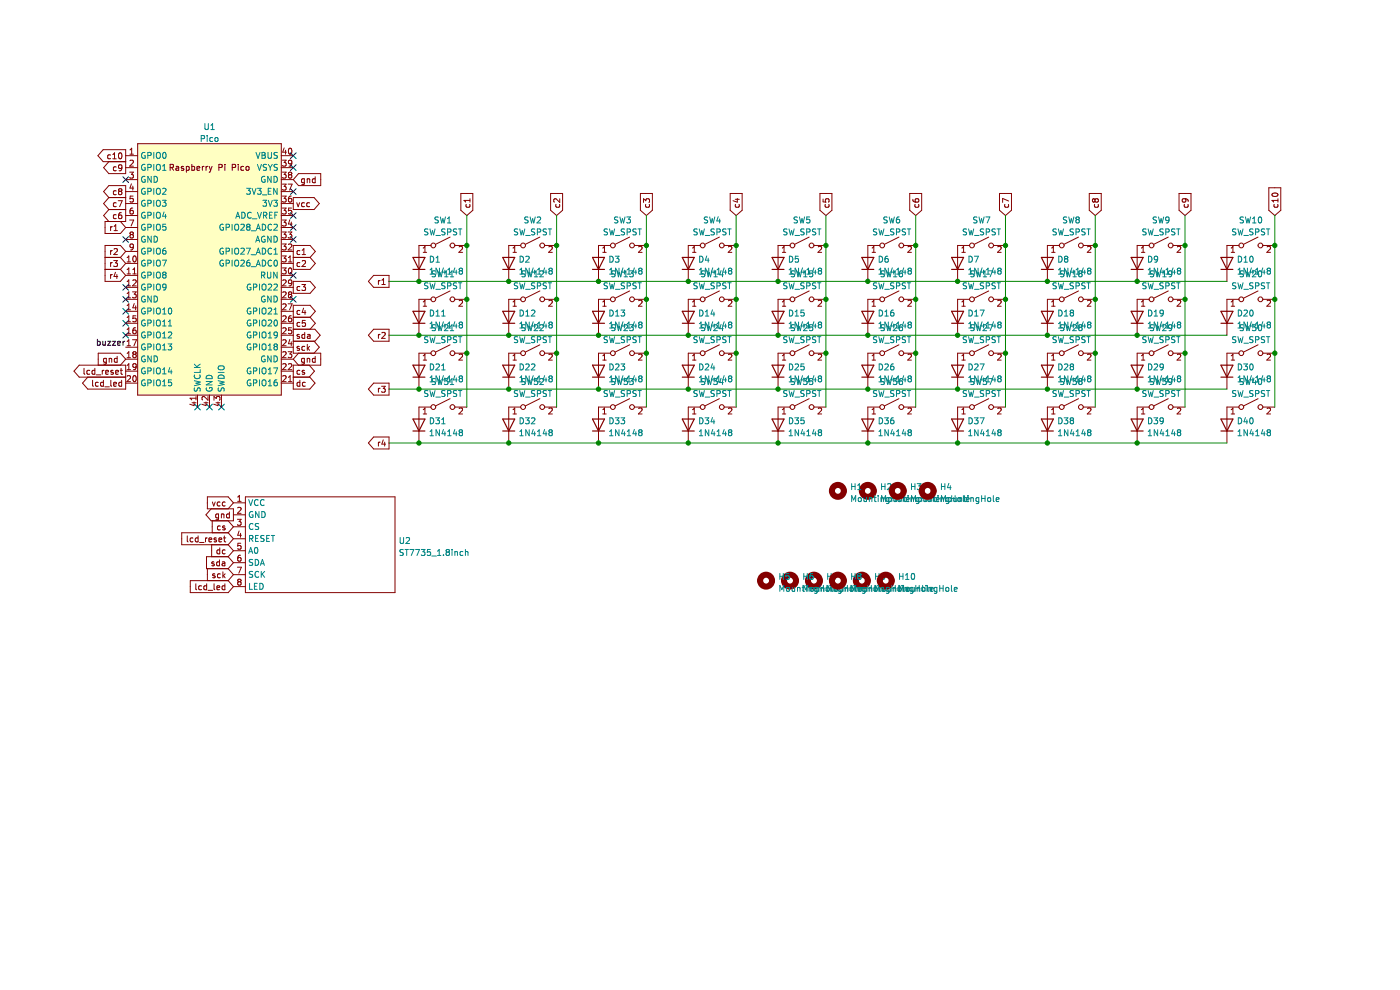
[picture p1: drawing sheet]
<svg xmlns="http://www.w3.org/2000/svg" width="297mm" height="210mm" viewBox="0 0 297 210" stroke-linecap="round" stroke-linejoin="round" font-family="sans-serif">
<path d="M0 0h296.9v210h-296.9z" fill-rule="evenodd" fill="#fff" stroke="#fff" stroke-width=".21"/>
<g fill="none" stroke="#840000" stroke-width="1.3">
<circle cx="177.8" cy="104.1" r="1.27"/>
<circle cx="184.1" cy="104.1" r="1.27"/>
<circle cx="190.5" cy="104.1" r="1.27"/>
<circle cx="196.8" cy="104.1" r="1.27"/>
<circle cx="162.5" cy="123.2" r="1.27"/>
<circle cx="167.6" cy="123.2" r="1.27"/>
<circle cx="172.7" cy="123.2" r="1.27"/>
<circle cx="177.8" cy="123.2" r="1.27"/>
<circle cx="182.8" cy="123.2" r="1.27"/>
<circle cx="187.9" cy="123.2" r="1.27"/>
</g>
<g fill="none" stroke="#008484" stroke-width=".21">
<path d="M30.8 32.4a.58 .58 0 0 0-.8 .6 .58 .58 0 0 0 .8 .5v-.4h-.2M30.8 34.9a.58 .58 0 0 0-.8 .6 .58 .58 0 0 0 .8 .5v-.4h-.2M30.8 37.5a.58 .58 0 0 0-.8 .6 .58 .58 0 0 0 .8 .5v-.5h-.2M31.4 33l.6-.1v-.5l-.6-.1v1.3M31.4 35.5h.6v-.5l-.6-.1v1.2M32.1 37.4v1.3l-.7-1.3v1.3M32.6 32.3v1.3M32.6 34.9v1.2M32.6 39.9v1.3M32.7 37.4a.64 .64 0 0 1 .7 .6 .64 .64 0 0 1-.7 .7zM33.2 32.5l.3-.2a.43 .43 0 0 1 .5 .4v.5a.42 .42 0 0 1-.4 .4 .42 .42 0 0 1-.4-.4zM33.2 35l.3-.1a.43 .43 0 0 1 .5 .4v.4a.42 .42 0 0 1-.4 .5 .42 .42 0 0 1-.4-.5z"/>
<path d="M34.5 35.2l.4-.3v1.2M34.5 36.1h.7M34.6 32.4l.2-.1a.68 .68 0 0 1 .4 .7 .68 .68 0 0 1-.4 .6l-.3-.5zM42.7 29.4h.6l.1-.5-.7-.1v1.2M43.5 26.2v1l.2 .3 .4-.1 .1-.2v-1M44 28.8v.1M44 29.2v.8M44.7 27.5h.8M44.7 26.6l.4-.4v1.3M45.1 29.2h-.4l-.2 .2 .1 .6h.5M45.6 29.3l.2-.1 .4 .1-.1 .7-.5-.1zM52.3 39.9h.8l-.4 .5 .3 .1v.6l-.1 .1-.6-.1"/>
<path d="M53.5 39.9l.4 1.3 .4-1.3M54.3 32.3l.4 1.3 .5-1.3M54.6 39.9h.8l-.4 .5 .3 .1v.6l-.1 .1-.6-.1M54.6 34.9l.4 1.2 .5-1.2M55.6 32.3h.4l.2 .3-.2 .3 .2 .2 .1 .3-.2 .2h-.5zM55.6 32.9h.4M56.2 37.5a.58 .58 0 0 0-.7 .6 .58 .58 0 0 0 .7 .5v-.5h-.2M56.6 34.9l-.7 .1v.3l.5 .3 .2 .3-.3 .2h-.5M56.9 32.3v1.1l.2 .2h.2l.3-.2v-1.1M56.9 34.9l.4 .6M57.3 35.5v.6M57.5 37.4v1.3l-.7-1.3v1.3"/>
<path d="M57.5 39.9h-.6v1.3h.6M57.8 34.9l-.5 .6M58.1 37.4a.64 .64 0 0 1 .8 .6 .64 .64 0 0 1-.8 .7zM58.8 39.9v1.3l-.7-1.3v1.3M58.8 34.9h-.4l-.3 .2 .1 .3 .6 .3v.3l-.7 .1M58.8 32.4l-.4-.1-.3 .3 .1 .3 .6 .2v.4h-.7M30.8 57.8a.58 .58 0 0 0-.8 .6 .58 .58 0 0 0 .8 .5v-.5h-.2M30.8 40a.58 .58 0 0 0-.8 .6 .58 .58 0 0 0 .8 .5v-.4h-.2M30.8 42.5a.58 .58 0 0 0-.8 .6 .58 .58 0 0 0 .8 .5v-.4h-.2M30.8 45.1a.58 .58 0 0 0-.8 .6 .58 .58 0 0 0 .8 .5v-.5h-.2M30.8 47.6a.58 .58 0 0 0-.8 .6 .58 .58 0 0 0 .8 .5v-.4h-.2M30.8 50.2a.58 .58 0 0 0-.8 .5 .58 .58 0 0 0 .8 .6v-.5h-.2"/>
<path d="M30.8 52.7a.58 .58 0 0 0-.8 .6 .58 .58 0 0 0 .8 .5v-.4h-.2M30.8 55.2a.58 .58 0 0 0-.8 .6 .58 .58 0 0 0 .8 .5v-.4h-.2M31.4 43.1h.6v-.5l-.6-.1v1.3M31.4 48.2h.6v-.5l-.6-.1v1.2M31.4 58.4l.6-.1v-.5l-.6-.1v1.3M31.4 53.3l.6-.1v-.4l-.6-.2v1.3M31.4 40.6l.6-.1v-.4l-.6-.2v1.3M31.4 45.7l.6-.1v-.5l-.6-.1v1.3M31.4 55.8h.6v-.5l-.6-.1v1.3M32.1 50.1v1.3l-.7-1.3v1.3M32.6 42.5v1.3M32.6 45v1.3"/>
<path d="M32.6 47.6v1.2M32.6 52.6v1.3M32.6 55.2v1.3M32.6 57.7v1.3M32.7 50.1a.64 .64 0 0 1 .7 .6 .64 .64 0 0 1-.7 .7zM33.2 57.9l.3-.2a.43 .43 0 0 1 .5 .4v.5a.42 .42 0 0 1-.4 .4 .42 .42 0 0 1-.4-.4zM33.2 52.8l.3-.2a.43 .43 0 0 1 .5 .5v.4a.42 .42 0 0 1-.4 .4 .42 .42 0 0 1-.4-.4zM33.2 45.2l.3-.2a.43 .43 0 0 1 .5 .4v.5a.42 .42 0 0 1-.4 .4 .42 .42 0 0 1-.4-.4zM33.2 40.1l.3-.2a.43 .43 0 0 1 .5 .5v.4a.42 .42 0 0 1-.4 .4 .42 .42 0 0 1-.4-.4zM33.2 47.7l.3-.1a.43 .43 0 0 1 .5 .4v.4a.42 .42 0 0 1-.4 .4 .42 .42 0 0 1-.4-.4zM33.2 55.4l.3-.2a.43 .43 0 0 1 .5 .4v.4a.42 .42 0 0 1-.4 .5 .42 .42 0 0 1-.4-.5zM33.4 42.5h.1a.43 .43 0 0 1 .5 .4v.4a.42 .42 0 0 1-.4 .5 .42 .42 0 0 1-.4-.5z"/>
<path d="M34.4 42.5h.8l-.4 .5 .4 .1v.5l-.2 .2-.6-.2M34.4 55.2h.9l-.6 1.3M34.5 40.1l.5-.2 .2 .4-.8 .9h.8M34.7 58.3l-.2-.3 .2-.3h.3l.2 .3-.2 .3M34.7 58.3l-.2 .2v.2l.2 .3h.3l.2-.3v-.2l-.2-.2M34.7 58.3h.3M34.8 45l-.3 .9h.8M35.1 52.6l-.4 .1-.1 .2-.1 .8 .2 .2 .5-.1-.1-.6-.4-.1-.2 .3M35.1 45.4v.9M35.2 47.6h-.6l-.1 .6 .6-.1 .1 .6-.2 .1-.5-.1M47.4 55.2a.58 .58 0 0 0-.8 .6 .58 .58 0 0 0 .8 .5v-.4h-.2M47.4 47.6a.58 .58 0 0 0-.8 .6 .58 .58 0 0 0 .8 .5v-.4h-.2"/>
<path d="M47.4 52.7a.58 .58 0 0 0-.8 .6 .58 .58 0 0 0 .8 .5v-.4h-.2M48 55.8h.6v-.5l-.6-.1v1.3M48 48.2h.6v-.5l-.6-.1v1.2M48 53.3l.6-.1v-.4l-.6-.2v1.3M49.2 47.6v1.2M49.2 52.6v1.3M49.2 55.2v1.3M49.8 52.8l.3-.2a.43 .43 0 0 1 .5 .5v.4a.42 .42 0 0 1-.4 .4 .42 .42 0 0 1-.4-.4zM49.8 55.4l.3-.2a.43 .43 0 0 1 .5 .4v.4a.42 .42 0 0 1-.4 .5 .42 .42 0 0 1-.4-.5zM49.8 47.7l.3-.1a.43 .43 0 0 1 .5 .4v.4a.42 .42 0 0 1-.4 .4 .42 .42 0 0 1-.4-.4zM50 46.3l.4-1.3 .5 1.3M50.1 45.9h.6"/>
<path d="M51.1 47.7l.5-.1 .2 .3-.8 .9h.8M51.1 55.3l.5-.1 .2 .3-.8 1h.8M51.1 52.8l.5-.2 .2 .4-.8 .9h.8M51.3 45a.64 .64 0 0 1 .7 .7 .64 .64 0 0 1-.7 .6zM52.3 52.6h.8l-.5 1.3M52.6 48.1l-.3-.2 .3-.3h.3l.1 .2-.2 .3M52.6 48.1l-.3 .2v.3l.3 .2h.3l.1-.2v-.4l-.2-.1M52.6 48.1h.2M52.9 55.2h-.3l-.2 .3-.1 .7 .3 .3 .4-.2-.1-.6h-.3l-.3 .2M53.3 56.6h1M53.3 54h1M53.3 49h1"/>
<path d="M53.3 45.1a.56 .56 0 0 0-.8 .6 .56 .56 0 0 0 .8 .5M53.5 46.4h1M54.3 51.4l.4-1.3 .4 1.3M54.4 56.5l.4-1.3 .4 1.3M54.4 53.9l.4-1.3 .4 1.3M54.4 51h.6M54.4 48.8l.4-1.2 .4 1.2M54.5 56.1h.6M54.5 53.5h.6M54.5 48.5h.6M54.6 45l.4 1.3 .5-1.3M55.5 58.4l.6-.1v-.5l-.6-.1v1.3"/>
<path d="M55.6 55.2a.64 .64 0 0 1 .8 .6 .64 .64 0 0 1-.8 .7zM55.6 47.6a.64 .64 0 0 1 .8 .6 .64 .64 0 0 1-.8 .6zM55.6 52.6a.64 .64 0 0 1 .8 .7 .64 .64 0 0 1-.8 .6zM55.6 41.3h1M55.8 58.4l.4 .6M55.8 42.5h.8l-.5 .5 .4 .1v.5l-.2 .2-.5-.2M55.9 45.7l.6-.1 .1-.5-.7-.1v1.3M56.2 50.2a.58 .58 0 0 0-.7 .5 .58 .58 0 0 0 .7 .6v-.5h-.2M56.2 45.7l.4 .6M56.7 57.7v1l.3 .3h.2l.3-.3v-1M56.9 42.5l.4 1.3 .5-1.3M56.9 40.5h.4"/>
<path d="M57.2 45.6h.4M57.5 50.1v1.3l-.7-1.3v1.3M57.6 55.3a.56 .56 0 0 0-.8 .5 .56 .56 0 0 0 .8 .5M57.6 47.7a.56 .56 0 0 0-.8 .5 .56 .56 0 0 0 .8 .5M57.6 52.8a.56 .56 0 0 0-.8 .5 .56 .56 0 0 0 .8 .5M57.8 45h-.6v1.3h.6M58.1 42.5h.7l-.4 .5 .4 .1v.5l-.2 .2-.5-.2M58.1 47.7l.5-.1 .2 .3-.7 .9h.7M58.1 50.1a.64 .64 0 0 1 .8 .6 .64 .64 0 0 1-.8 .7zM58.1 53l.4-.4v1.3M58.1 53.9h.7M58.2 55.3l.2-.1a.68 .68 0 0 1 .5 .6 .68 .68 0 0 1-.5 .7l-.3-.5z"/>
<path d="M58.3 45.6h.4M58.8 57.7v1.3l-.7-1.3v1.3M58.9 45h-.6v1.3M90.8 48.6l-.7 .1v.3l.6 .3 .1 .3-.3 .2h-.4M91.2 60l.3 1.3 .2-1 .3 1 .3-1.3M91.2 48.6l.3 1.2 .2-.9 .3 .9 .3-1.2M91.2 58.2h.8M91.2 57.2l.4-.3v1.3M91.3 54.3a.64 .64 0 0 1 .7 .7 .64 .64 0 0 1-.7 .6zM92.4 57.5l-.7 .1v.3l.6 .3 .1 .3-.3 .2h-.4M92.5 49.9h.9M92.5 55.6h.7"/>
<path d="M92.5 54.7l.4-.4v1.3M92.8 57.4l.3 1.3 .3-.9 .2 .9 .3-1.3M93 46.1l-.5-.1-.2 .3 .1 .3 .5 .2v.4h-.6M93.2 56.9v1.3l-.7-1.3v1.3M93.4 46l.3 1.3 .3-.9 .2 .9 .3-1.3M94.1 56.8l-.3 .9h.8M94.3 58.7h.7M94.3 57.8l.4-.4v1.3M94.4 57.3v.9M94.4 48.6l-.7 .1v.3l.6 .3 .1 .3-.2 .2h-.5M94.9 47.3h.7M94.9 46.4l.4-.4v1.3"/>
<path d="M95 49.2h.6v-.5l-.6-.1v1.2M95 58.2h.7M95 57.2l.3-.3v1.3M95.5 58.7h.8M95.5 57.8l.4-.4v1.3M96.5 56.8l-.3 .9h.8M96.8 57.3v.9M96.9 48.6h-.5l-.2 .2 .1 .3 .5 .2v.4l-.6 .1M97.3 48.6h.7M97.3 60h.7M97.6 48.6v1.2M97.6 60v1.3"/>
<path d="M97.6 57.4h.3M97.6 57.4l-.2 .3v.2l.2 .3h.3l.2-.3v-.4l-.2-.1M97.6 57.4l-.2-.2 .2-.3h.3l.2 .2-.2 .3M109.8 48.6l-.6 .1v.3l.5 .3 .1 .3-.2 .2h-.5M110.2 48.6l.4 1.2 .2-.9 .2 .9 .3-1.2M110.2 60l.4 1.3 .2-1 .2 1 .3-1.3M110.3 58.2h.7M110.3 57.2l.3-.3v1.3M110.3 54.3a.64 .64 0 0 1 .8 .7 .64 .64 0 0 1-.8 .6zM111.4 57.5l-.6 .1v.3l.5 .3 .1 .3-.2 .2h-.5M111.5 49.9h1M111.5 54.5l.5-.2 .3 .4-.8 .9h.8"/>
<path d="M111.9 57.4l.3 1.3 .2-.9 .2 .9 .3-1.3M112 46.1l-.5-.1-.2 .3 .1 .3 .6 .2v.4h-.7M112.3 56.9v1.3l-.8-1.3v1.3M112.5 46l.3 1.3 .2-.9 .2 .9 .3-1.3M113.1 56.8l-.3 .9h.8M113.4 58.7h.7M113.4 57.8l.3-.4v1.3M113.4 57.3v.9M113.5 48.6l-.7 .1v.3l.5 .3 .2 .3-.3 .2h-.5M114 46.1l.5-.1 .2 .4-.8 .9h.8M114 49.2h.6l.1-.5-.7-.1v1.2M114 58.2h.7"/>
<path d="M114 57.2l.4-.3v1.3M114.6 57.6l.5-.2 .2 .4-.8 .9h.8M115.5 56.8l-.3 .9h.8M115.8 57.3v.9M115.9 48.6h-.5l-.2 .2 .1 .3 .6 .2v.4l-.7 .1M116.3 48.6h.7M116.3 60h.7M116.7 48.6v1.2M116.7 60v1.3M116.7 57.4h.2M116.7 57.4l-.3 .3v.2l.3 .3h.2l.3-.3v-.2l-.3-.3M116.7 57.4l-.3-.2 .3-.3h.2l.3 .2-.3 .3"/>
<path d="M128.9 48.6l-.7 .1v.3l.6 .3 .1 .3-.3 .2h-.5M129.3 48.6l.3 1.2 .2-.9 .3 .9 .3-1.2M129.3 60l.3 1.3 .2-1 .3 1 .3-1.3M129.3 58.2h.7M129.3 57.2l.4-.3v1.3M129.4 54.3a.64 .64 0 0 1 .7 .7 .64 .64 0 0 1-.7 .6zM130.5 57.5l-.7 .1v.3l.6 .3 .1 .3-.3 .2h-.5M130.5 54.3h.8l-.4 .5 .4 .2v.5l-.2 .1-.6-.1M130.6 49.9h.9M130.9 57.4l.3 1.3 .2-.9 .3 .9 .3-1.3M131.1 46.1l-.5-.1-.2 .3 .1 .3 .5 .2v.4h-.6M131.3 56.9v1.3l-.7-1.3v1.3"/>
<path d="M131.5 46l.3 1.3 .2-.9 .3 .9 .3-1.3M132.2 56.8l-.3 .9h.7M132.4 58.7h.7M132.4 57.8l.4-.4v1.3M132.5 57.3v.9M132.5 48.6l-.7 .1v.3l.6 .3 .1 .3-.2 .2h-.5M133 46h.7l-.4 .5 .4 .1v.6l-.2 .1-.5-.1M133 49.2h.6l.1-.5-.7-.1v1.2M133.1 58.2h.7M133.1 57.2l.3-.3v1.3M133.6 57.4h.7l-.4 .5 .4 .2v.5l-.2 .1-.5-.1M134.6 56.8l-.3 .9h.8"/>
<path d="M134.9 57.3v.9M135 48.6h-.5l-.2 .2 .1 .3 .5 .2v.4l-.6 .1M135.3 48.6h.8M135.3 60h.8M135.7 48.6v1.2M135.7 60v1.3M135.7 57.4h.3M135.7 57.4l-.2 .3v.2l.2 .3h.3l.2-.3v-.4l-.2-.1M135.7 57.4l-.2-.2 .2-.3h.3l.2 .2-.2 .3M147.9 48.6l-.6 .1v.3l.5 .3 .1 .3-.2 .2h-.5M148.3 60l.3 1.3 .3-1 .2 1 .3-1.3M148.3 48.6l.3 1.2 .3-.9 .2 .9 .3-1.2"/>
<path d="M148.4 58.2h.7M148.4 57.2l.3-.3v1.3M148.4 54.3a.64 .64 0 0 1 .8 .7 .64 .64 0 0 1-.8 .6zM149.5 57.5l-.6 .1v.3l.5 .3 .1 .3-.2 .2h-.5M149.6 49.9h1M149.9 54.3l-.3 .9h.8M149.9 57.4l.3 1.3 .3-.9 .2 .9 .3-1.3M150.1 46.1l-.5-.1-.2 .3 .1 .3 .6 .2v.4h-.7M150.2 54.8v.8M150.4 56.9v1.3l-.8-1.3v1.3M150.5 46l.3 1.3 .3-.9 .2 .9 .3-1.3M151.2 56.8l-.3 .9h.8"/>
<path d="M151.5 58.7h.7M151.5 57.8l.3-.4v1.3M151.5 57.3v.9M151.5 48.6l-.6 .1v.3l.5 .3 .1 .3-.2 .2h-.5M152.1 49.2h.6l.1-.5-.7-.1v1.2M152.1 58.2h.7M152.1 57.2l.4-.3v1.3M152.4 46l-.3 .9h.7M152.7 46.4v.9M153 57.4l-.3 .9h.7M153.3 57.9v.8M153.6 56.8l-.3 .9h.8"/>
<path d="M153.9 57.3v.9M154 48.6h-.5l-.2 .2 .1 .3 .6 .2v.4l-.7 .1M154.4 48.6h.7M154.4 60h.7M154.7 48.6v1.2M154.7 60v1.3M154.8 57.4h.2M154.8 57.4l-.3 .3v.2l.3 .3h.2l.3-.3v-.2l-.3-.3M154.8 57.4l-.3-.2 .3-.3h.2l.3 .2-.3 .3M167 48.6l-.7 .1v.3l.5 .3 .2 .3-.3 .2h-.5M167.4 48.6l.3 1.2 .2-.9 .3 .9 .3-1.2M167.4 60l.3 1.3 .2-1 .3 1 .3-1.3"/>
<path d="M167.4 58.2h.7M167.4 57.2l.4-.3v1.3M167.5 54.3a.64 .64 0 0 1 .7 .7 .64 .64 0 0 1-.7 .6zM168.6 57.5l-.7 .1v.3l.5 .3 .2 .3-.3 .2h-.5M168.7 49.9h.9M169 57.4l.3 1.3 .2-.9 .3 .9 .3-1.3M169.2 46.1l-.5-.1-.3 .3 .2 .3 .5 .2v.4h-.7M169.3 54.3h-.6v.7l.6-.1v.6l-.1 .1-.5-.1M169.4 56.9v1.3l-.7-1.3v1.3M169.6 46l.3 1.3 .2-.9 .3 .9 .3-1.3M170.3 56.8l-.4 .9h.8M170.5 58.7h.7"/>
<path d="M170.5 57.8l.4-.4v1.3M170.6 57.3v.9M170.6 48.6l-.7 .1v.3l.6 .3 .1 .3-.3 .2h-.4M171.1 49.2h.6l.1-.5-.7-.1v1.2M171.2 58.2h.7M171.2 57.2l.3-.3v1.3M171.8 46h-.6l-.1 .6h.6l.1 .6-.2 .1-.5-.1M172.4 57.4h-.6l-.1 .7 .6-.1 .1 .6-.2 .1-.5-.1M172.7 56.8l-.3 .9h.8M173 57.3v.9M173.1 48.6h-.5l-.3 .2 .2 .3 .5 .2v.4l-.7 .1M173.4 48.6h.8"/>
<path d="M173.4 60h.8M173.8 48.6v1.2M173.8 60v1.3M173.8 57.4l-.2 .3v.2l.2 .3h.3l.2-.3v-.2l-.2-.3M173.8 57.4l-.2-.2 .2-.3h.3l.2 .2-.2 .3M173.8 57.4h.3M186 48.6l-.7 .1v.3l.6 .3 .1 .3-.2 .2h-.5M186.4 60l.3 1.3 .3-1 .2 1 .3-1.3M186.4 48.6l.3 1.2 .3-.9 .2 .9 .3-1.2M186.5 58.2h.7M186.5 57.2l.3-.3v1.3M186.5 54.3a.64 .64 0 0 1 .7 .7 .64 .64 0 0 1-.7 .6z"/>
<path d="M187.6 57.5l-.7 .1v.3l.6 .3 .1 .3-.2 .2h-.5M187.7 49.9h1M188 57.4l.3 1.3 .3-.9 .2 .9 .3-1.3M188.2 46.1l-.5-.1-.2 .3 .1 .3 .6 .2v.4h-.7M188.3 54.3l-.3 .1-.2 .2-.1 .8 .3 .2 .4-.1-.1-.6-.3-.1-.3 .3M188.5 56.9v1.3l-.8-1.3v1.3M188.6 46l.3 1.3 .3-.9 .2 .9 .3-1.3M189.3 56.8l-.3 .9h.8M189.5 58.7h.8M189.5 57.8l.4-.4v1.3M189.6 57.3v.9M189.6 48.6l-.6 .1v.3l.5 .3 .1 .3-.2 .2h-.5"/>
<path d="M190.2 49.2h.6v-.5l-.6-.1v1.2M190.2 58.2h.7M190.2 57.2l.4-.3v1.3M190.8 46l-.4 .1-.2 .2-.1 .7 .3 .3 .4-.1v-.6l-.4-.1-.3 .2M191.4 57.4l-.4 .1-.2 .3v.7l.2 .2 .4-.1v-.6l-.4-.1-.2 .3M191.7 56.8l-.3 .9h.8M192 57.3v.9M192.1 48.6h-.5l-.2 .2 .1 .3 .6 .2v.4l-.7 .1M192.5 48.6h.7M192.5 60h.7M192.8 48.6v1.2M192.8 60v1.3"/>
<path d="M192.9 57.4l-.3-.2 .3-.3h.2l.2 .2-.2 .3M192.9 57.4l-.3 .3v.2l.3 .3h.2l.2-.3v-.2l-.2-.3M192.9 57.4h.2M205.1 48.6l-.7 .1v.3l.5 .3 .2 .3-.3 .2h-.5M205.5 48.6l.3 1.2 .2-.9 .3 .9 .3-1.2M205.5 60l.3 1.3 .2-1 .3 1 .3-1.3M205.5 58.2h.7M205.5 57.2l.4-.3v1.3M205.6 54.3a.64 .64 0 0 1 .7 .7 .64 .64 0 0 1-.7 .6zM206.7 57.5l-.7 .1v.3l.5 .3 .2 .3-.3 .2h-.5M206.7 54.3h.9l-.6 1.3M206.7 49.9h1"/>
<path d="M207.1 57.4l.3 1.3 .2-.9 .3 .9 .3-1.3M207.3 46.1l-.5-.1-.3 .3 .2 .3 .5 .2v.4h-.7M207.5 56.9v1.3l-.7-1.3v1.3M207.7 46l.3 1.3 .2-.9 .3 .9 .3-1.3M208.3 56.8l-.3 .9h.8M208.6 58.7h.7M208.6 57.8l.4-.4v1.3M208.6 57.3v.9M208.7 48.6l-.7 .1v.3l.6 .3 .1 .3-.3 .2h-.4M209.1 46h.9l-.6 1.3M209.2 49.2h.6l.1-.5-.7-.1v1.2M209.2 58.2h.8"/>
<path d="M209.2 57.2l.4-.3v1.3M209.7 57.4h.9l-.6 1.3M210.8 56.8l-.3 .9h.7M211.1 57.3v.9M211.2 48.6h-.5l-.3 .2 .2 .3 .5 .2v.4l-.7 .1M211.5 48.6h.7M211.5 60h.7M211.9 48.6v1.2M211.9 60v1.3M211.9 57.4l-.2-.2 .2-.3h.3l.2 .2-.2 .3M211.9 57.4h.3M211.9 57.4l-.2 .3v.2l.2 .3h.3l.2-.3v-.2l-.2-.3"/>
<path d="M224.1 48.6l-.7 .1v.3l.6 .3 .1 .3-.2 .2h-.5M224.5 48.6l.3 1.2 .3-.9 .2 .9 .3-1.2M224.5 60l.3 1.3 .3-1 .2 1 .3-1.3M224.5 58.2h.8M224.5 57.2l.4-.3v1.3M224.6 54.3a.64 .64 0 0 1 .7 .7 .64 .64 0 0 1-.7 .6zM225.7 57.5l-.7 .1v.3l.6 .3 .1 .3-.2 .2h-.5M225.8 49.9h1M226.1 54.9l-.3-.3 .3-.3 .3 .1 .1 .2-.2 .3M226.1 54.9l-.3 .2v.3l.3 .2h.3l.1-.2v-.3l-.2-.2M226.1 54.9h.2M226.1 57.4l.3 1.3 .3-.9 .2 .9 .3-1.3"/>
<path d="M226.3 46.1l-.5-.1-.2 .3 .1 .3 .5 .2v.4h-.6M226.5 56.9v1.3l-.7-1.3v1.3M226.7 46l.3 1.3 .3-.9 .2 .9 .3-1.3M227.4 56.8l-.3 .9h.8M227.6 58.7h.8M227.6 57.8l.4-.4v1.3M227.7 57.3v.9M227.7 48.6l-.6 .1v.3l.5 .3 .1 .3-.2 .2h-.5M228.3 49.2h.6v-.5l-.6-.1v1.2M228.3 58.2h.7M228.3 57.2l.4-.3v1.3M228.5 46.6l-.3 .2 .1 .4 .2 .1h.2l.3-.3-.1-.3-.2-.1"/>
<path d="M228.5 46.6l-.3-.3 .3-.3h.2l.3 .3-.3 .3M228.5 46.6h.2M229.1 58l-.3 .2v.3l.3 .2h.2l.3-.2-.1-.4-.2-.1M229.1 58l-.3-.2 .3-.4h.2l.3 .3-.3 .3M229.1 58h.2M229.8 56.8l-.3 .9h.8M230.1 57.3v.9M230.2 48.6h-.5l-.2 .2 .1 .3 .5 .2v.4l-.6 .1M230.6 48.6h.7M230.6 60h.7M230.9 48.6v1.2M230.9 60v1.3"/>
<path d="M231 57.4h.2M231 57.4l-.3 .3v.2l.3 .3h.2l.2-.3v-.4l-.2-.1M231 57.4l-.3-.2 .3-.3h.2l.2 .2-.2 .3M243.1 48.6l-.6 .1v.3l.5 .3 .1 .3-.2 .2h-.5M243.6 48.6l.3 1.2 .2-.9 .3 .9 .3-1.2M243.6 60l.3 1.3 .2-1 .3 1 .3-1.3M243.6 58.2h.7M243.6 57.2l.4-.3v1.3M243.7 54.3a.64 .64 0 0 1 .7 .7 .64 .64 0 0 1-.7 .6zM244.7 57.5l-.6 .1v.3l.5 .3 .1 .3-.2 .2h-.5M244.8 49.9h1M245.2 57.4l.3 1.3 .2-.9 .3 .9 .3-1.3"/>
<path d="M245.3 46.1l-.4-.1-.3 .3 .1 .3 .6 .2v.4h-.7M245.6 54.9l-.3 .2h-.3l-.1-.6 .4-.2 .3 .3-.1 .7-.2 .3h-.3M245.6 56.9v1.3l-.7-1.3v1.3M245.8 46l.3 1.3 .2-.9 .3 .9 .3-1.3M246.4 56.8l-.3 .9h.8M246.7 58.7h.7M246.7 57.8l.3-.4v1.3M246.7 57.3v.9M246.8 48.6l-.7 .1v.3l.5 .3 .2 .3-.3 .2h-.5M247.3 49.2h.6l.1-.5-.7-.1v1.2M247.3 58.2h.8M247.3 57.2l.4-.3v1.3"/>
<path d="M248 46.6l-.2 .2-.4-.1-.1-.6 .5-.1 .2 .3-.1 .7-.1 .2-.4 .1M248.6 58l-.2 .2h-.4l-.1-.6 .5-.2 .2 .3v.7l-.2 .3h-.4M248.9 56.8l-.4 .9h.8M249.2 57.3v.9M249.2 48.6h-.4l-.3 .2 .1 .3 .6 .2v.4l-.7 .1M249.6 48.6h.7M249.6 60h.7M250 48.6v1.2M250 60v1.3M250 57.4l-.2 .3v.2l.2 .3h.2l.3-.3-.1-.4-.2-.1M250 57.4h.2M250 57.4l-.2-.2 .2-.3h.2l.3 .2-.3 .3"/>
<path d="M262.2 48.6l-.7 .1v.3l.6 .3 .1 .3-.3 .2h-.4M262.6 48.6l.3 1.2 .3-.9 .2 .9 .3-1.2M262.6 60l.3 1.3 .3-1 .2 1 .3-1.3M262.6 58.2h.8M262.6 57.2l.4-.3v1.3M262.7 54.3a.64 .64 0 0 1 .7 .7 .64 .64 0 0 1-.7 .6zM263.8 46.1h-.7v.4l.6 .2 .1 .3-.3 .3-.4-.1M263.8 57.5l-.7 .1v.3l.6 .3 .1 .3-.3 .2h-.4M263.9 49.9h.9M263.9 55.6h.7M263.9 54.7l.4-.4v1.3M264.2 46l.3 1.3 .3-.9 .2 .9 .3-1.3"/>
<path d="M264.2 57.4l.3 1.3 .3-.9 .2 .9 .3-1.3M264.6 56.9v1.3l-.7-1.3v1.3M265.2 54.5l.2-.2a.68 .68 0 0 1 .5 .7 .68 .68 0 0 1-.5 .6l-.3-.5zM265.5 56.8l-.3 .9h.8M265.7 47.3h.8M265.7 57.6l.5-.2 .3 .4-.8 .9h.8M265.7 46.4l.4-.4v1.3M265.8 57.3v.9M265.8 48.6l-.6 .1v.3l.5 .3 .1 .3-.2 .2h-.5M266.4 49.2h.6v-.5l-.6-.1v1.2M266.4 58.2h.7M266.4 57.2l.3-.3v1.3"/>
<path d="M267.1 46.1l.1-.1a.68 .68 0 0 1 .5 .7 .68 .68 0 0 1-.5 .6l-.3-.5zM267.1 57.6l.1-.2a.68 .68 0 0 1 .5 .7 .68 .68 0 0 1-.5 .6l-.3-.5zM267.6 57.7h.8M267.9 56.8l-.3 .9M268.2 57.3v.9M268.3 48.6h-.5l-.2 .2 .1 .3 .5 .2v.4l-.6 .1M268.7 48.6h.7M268.7 60h.7M269 48.6v1.2M269 60v1.3M269 57.4h.3M269 57.4l-.2 .3v.2l.2 .3h.3l.2-.3v-.2l-.2-.3"/>
<path d="M269 57.4l-.2-.2 .2-.3h.3l.2 .2-.2 .3M30.8 67.9a.58 .58 0 0 0-.8 .6 .58 .58 0 0 0 .8 .5v-.4h-.2M30.8 60.3a.58 .58 0 0 0-.8 .6 .58 .58 0 0 0 .8 .5v-.4h-.2M30.8 62.9a.58 .58 0 0 0-.8 .5 .58 .58 0 0 0 .8 .5v-.4h-.2M30.8 65.4a.58 .58 0 0 0-.8 .6 .58 .58 0 0 0 .8 .5v-.4h-.2M30.8 70.5a.58 .58 0 0 0-.8 .6 .58 .58 0 0 0 .8 .5v-.5h-.2M30.8 73a.58 .58 0 0 0-.8 .6 .58 .58 0 0 0 .8 .5v-.4h-.2M30.8 75.6a.58 .58 0 0 0-.8 .5 .58 .58 0 0 0 .8 .5v-.4h-.2M30.8 78.1a.58 .58 0 0 0-.8 .6 .58 .58 0 0 0 .8 .5v-.4h-.2M31.4 60.9h.6v-.5l-.6-.1v1.2M31.4 66l.6-.1v-.4l-.6-.2v1.3M31.4 68.5h.6v-.5l-.6-.1v1.2"/>
<path d="M31.4 71.1l.6-.1v-.5l-.6-.1v1.3M31.4 73.6h.6v-.5l-.6-.1v1.2M31.4 78.7l.6-.1v-.4l-.6-.2v1.3M32.1 62.8v1.3l-.7-1.3v1.3M32.1 75.5v1.3l-.7-1.3v1.3M32.6 60.3v1.2M32.6 65.3v1.3M32.6 67.9v1.2M32.6 70.4v1.3M32.6 73v1.2M32.6 78v1.3M32.7 62.8a.64 .64 0 0 1 .7 .6 .64 .64 0 0 1-.7 .7z"/>
<path d="M32.7 75.5a.64 .64 0 0 1 .7 .6 .64 .64 0 0 1-.7 .7zM33.2 68.1l.3-.2a.43 .43 0 0 1 .5 .4v.4a.42 .42 0 0 1-.4 .5 .42 .42 0 0 1-.4-.5zM33.2 65.5l.3-.2a.43 .43 0 0 1 .5 .5v.4a.42 .42 0 0 1-.4 .4 .42 .42 0 0 1-.4-.4zM33.2 70.6l.3-.2a.43 .43 0 0 1 .5 .4v.5a.42 .42 0 0 1-.4 .4 .42 .42 0 0 1-.4-.4zM33.2 73.1l.3-.1a.43 .43 0 0 1 .5 .4v.4a.42 .42 0 0 1-.4 .4 .42 .42 0 0 1-.4-.4zM33.2 78.2l.3-.2a.43 .43 0 0 1 .5 .5v.4a.42 .42 0 0 1-.4 .4 .42 .42 0 0 1-.4-.4zM33.4 60.3h.1a.43 .43 0 0 1 .5 .4v.4a.42 .42 0 0 1-.4 .4 .42 .42 0 0 1-.4-.4zM34.5 69.1h.7M34.5 66.6h.7M34.5 65.7l.4-.4v1.3M34.5 68.2l.4-.3v1.2M34.5 70.8l.4-.4v1.3"/>
<path d="M34.5 73.3l.4-.3v1.2M34.5 78.4l.4-.4v1.3M34.5 71.7h.7M34.5 74.2h.7M34.5 79.3h.7M35.2 60.8l-.2 .2h-.4v-.6l.4-.1 .2 .2v.7l-.2 .3h-.4M35.7 73h.7l-.4 .4 .4 .2v.5l-.2 .1-.5-.1M35.7 69.1h.7M35.7 70.5l.5-.1 .2 .4-.7 .9h.7M35.7 68.2l.4-.3v1.2M35.8 65.5l.2-.2a.68 .68 0 0 1 .5 .7 .68 .68 0 0 1-.5 .6l-.3-.5zM36 78l-.3 .9h.8"/>
<path d="M36.3 78.5v.8M41.2 78h1.3M41.2 77.2l.7 .8M41.3 79.5a.56 .56 0 0 0 .5 .8 .56 .56 0 0 0 .6-.8M42.5 78.4v.6h-1.3M42.5 77.2l-.8 .6M43.9 79.7a.66 .66 0 0 1 .8-.1 .66 .66 0 0 1 .3 .7h-1.3zM46.3 79h1.3M46.3 79.8a.68 .68 0 0 1 .8-.2 .68 .68 0 0 1 .5 .7h-1.3zM46.5 77.7l.6-.1a.42 .42 0 0 1 .5 .4 .42 .42 0 0 1-.5 .4h-.4a.43 .43 0 0 1-.4-.3 .43 .43 0 0 1 .2-.4zM53.2 67.9a.58 .58 0 0 0-.8 .6 .58 .58 0 0 0 .8 .5v-.4h-.2M53.2 60.3a.58 .58 0 0 0-.8 .6 .58 .58 0 0 0 .8 .5v-.4h-.2"/>
<path d="M53.2 65.4a.58 .58 0 0 0-.8 .6 .58 .58 0 0 0 .8 .5v-.4h-.2M53.2 70.5a.58 .58 0 0 0-.8 .6 .58 .58 0 0 0 .8 .5v-.5h-.2M53.2 73a.58 .58 0 0 0-.8 .6 .58 .58 0 0 0 .8 .5v-.4h-.2M53.2 78.1a.58 .58 0 0 0-.8 .6 .58 .58 0 0 0 .8 .5v-.4h-.2M53.8 68.5h.6v-.5l-.6-.1v1.2M53.8 60.9h.6v-.5l-.6-.1v1.2M53.8 66l.6-.1v-.4l-.6-.2v1.3M53.8 71.1l.6-.1v-.5l-.6-.1v1.3M53.8 73.6h.6v-.5l-.6-.1v1.2M53.8 78.7l.6-.1v-.4l-.6-.2v1.3M55 60.3v1.2M55 65.3v1.3"/>
<path d="M55 67.9v1.2M55 70.4v1.3M55 73v1.2M55 78v1.3M55.6 60.4l.3-.1a.43 .43 0 0 1 .5 .4v.4a.42 .42 0 0 1-.4 .4 .42 .42 0 0 1-.4-.4zM55.6 68.1l.3-.2a.43 .43 0 0 1 .5 .4v.4a.42 .42 0 0 1-.4 .5 .42 .42 0 0 1-.4-.5zM55.6 65.5l.3-.2a.43 .43 0 0 1 .5 .5v.4a.42 .42 0 0 1-.4 .4 .42 .42 0 0 1-.4-.4zM55.6 70.6l.3-.2a.43 .43 0 0 1 .5 .4v.5a.42 .42 0 0 1-.4 .4 .42 .42 0 0 1-.4-.4zM55.6 73.1l.3-.1a.43 .43 0 0 1 .5 .4v.4a.42 .42 0 0 1-.4 .4 .42 .42 0 0 1-.4-.4zM55.6 78.2l.3-.2a.43 .43 0 0 1 .5 .5v.4a.42 .42 0 0 1-.4 .4 .42 .42 0 0 1-.4-.4zM56.2 75.6a.58 .58 0 0 0-.7 .5 .58 .58 0 0 0 .7 .5v-.4h-.2M56.2 62.9a.58 .58 0 0 0-.7 .5 .58 .58 0 0 0 .7 .5v-.4h-.2"/>
<path d="M56.9 68l.5-.1 .2 .3-.7 .9h.7M56.9 60.4l.5-.1 .2 .3-.7 .9h.7M56.9 65.5l.5-.2 .2 .4-.7 .9h.7M56.9 71.7h.7M56.9 74.2h.7M56.9 79.3h.7M56.9 70.8l.4-.4v1.3M56.9 73.3l.4-.3v1.2M56.9 78.4l.4-.4v1.3M57.5 62.8v1.3l-.7-1.3v1.3M57.5 75.5v1.3l-.7-1.3v1.3M58.1 78h.8l-.5 1.3"/>
<path d="M58.1 60.4l.5-.1 .2 .3-.7 .9h.7M58.1 62.8a.64 .64 0 0 1 .8 .6 .64 .64 0 0 1-.8 .7zM58.1 66.6h.7M58.1 75.5a.64 .64 0 0 1 .8 .6 .64 .64 0 0 1-.8 .7zM58.1 65.7l.4-.4v1.3M58.2 68l.2-.1a.68 .68 0 0 1 .5 .6 .68 .68 0 0 1-.5 .6l-.3-.4zM58.4 73.5l-.3-.2 .3-.3h.2l.2 .2-.2 .3M58.4 73.5l-.3 .2v.3l.3 .2h.2l.2-.2v-.4l-.2-.1M58.4 73.5h.2M58.8 71l-.2 .2-.4-.1v-.6l.4-.1 .2 .3v.7l-.2 .2-.4 .1M90.8 60l-.7 .1v.4l.6 .2 .1 .3-.3 .3-.4-.1M90.8 71.5h-.7v.4l.6 .2 .1 .3-.3 .3-.4-.1"/>
<path d="M91.2 71.4l.3 1.3 .2-.9 .3 .9 .3-1.3M91.2 69.6h.8M91.2 68.7l.4-.4v1.3M91.3 77.2a.64 .64 0 0 1 .7 .6 .64 .64 0 0 1-.7 .7zM91.3 65.8a.64 .64 0 0 1 .7 .6 .64 .64 0 0 1-.7 .6zM92.4 68.9l-.7 .1v.4l.6 .2 .1 .3-.3 .2h-.4M92.5 61.4h.9M92.5 72.8h.9M92.5 77.3l.5-.1 .2 .4-.8 .9h.8M92.5 67h.7M92.5 66.1l.4-.3v1.2M92.8 68.9l.3 1.2 .3-.9 .2 .9 .3-1.2"/>
<path d="M93.2 68.3v1.3l-.7-1.3v1.3M93.2 79.7v1.3l-.7-1.3v1.3M93.7 78.5h.7M93.7 67h.7M93.7 66.1l.4-.3v1.2M93.7 77.6l.4-.4v1.3M94.1 79.7l-.3 .9h.8M94.1 68.2l-.3 1h.8M94.3 69l.5-.1 .2 .3-.7 .9h.7M94.4 68.7v.9M94.4 60l-.7 .1v.4l.6 .2 .1 .3-.2 .3-.5-.1M94.4 71.5h-.7v.4l.6 .2 .1 .3-.2 .3-.5-.1"/>
<path d="M95 60.7l.6-.1v-.5l-.6-.1v1.3M95 72.1l.6-.1v-.5l-.6-.1v1.3M95 69.6h.7M95 68.7l.3-.4v1.3M95.5 70.1h.8M95.5 69.2l.4-.3v1.2M96.5 79.7l-.3 .9h.8M96.5 68.2l-.3 1h.8M96.8 68.7v.9M96.9 60h-.5l-.2 .2 .1 .3 .5 .3v.3l-.6 .1M96.9 71.5l-.5-.1-.2 .3 .1 .3 .5 .2v.4h-.6M97.3 71.4h.7"/>
<path d="M97.6 71.4v1.3M97.6 68.9l-.2 .2v.2l.2 .3h.3l.2-.3v-.3l-.2-.1M97.6 68.9l-.2-.3 .2-.3h.3l.2 .3-.2 .3M97.6 68.9h.3M109.8 60l-.6 .1v.4l.5 .2 .1 .3-.2 .3-.5-.1M109.8 71.5h-.6v.4l.5 .2 .1 .3-.2 .3-.5-.1M110.2 71.4l.4 1.3 .2-.9 .2 .9 .3-1.3M110.3 68.7l.3-.4v1.3M110.3 69.6h.7M110.3 77.2a.64 .64 0 0 1 .8 .6 .64 .64 0 0 1-.8 .7zM110.3 65.8a.64 .64 0 0 1 .8 .6 .64 .64 0 0 1-.8 .6zM111.4 68.9l-.6 .1v.4l.5 .2 .1 .3-.2 .2h-.5"/>
<path d="M111.5 61.4h1M111.5 72.8h1M111.5 77.3l.5-.1 .3 .4-.8 .9h.8M111.5 67h.8M111.5 66.1l.4-.3v1.2M111.9 68.9l.3 1.2 .2-.9 .2 .9 .3-1.2M112.3 68.3v1.3l-.8-1.3v1.3M112.3 79.7v1.3l-.8-1.3v1.3M112.8 77.3l.4-.1 .3 .4-.8 .9h.8M112.8 65.9l.4-.1 .3 .3-.8 .9h.8M113.1 79.7l-.3 .9h.8M113.1 68.2l-.3 1h.8"/>
<path d="M113.4 69l.4-.1 .3 .3-.8 .9h.8M113.4 68.7v.9M113.5 60l-.7 .1v.4l.5 .2 .2 .3-.3 .3-.5-.1M113.5 71.5h-.7v.4l.5 .2 .2 .3-.3 .3-.5-.1M114 60.7l.6-.1 .1-.5-.7-.1v1.3M114 72.1l.6-.1 .1-.5-.7-.1v1.3M114 68.7l.4-.4v1.3M114 69.6h.7M114.6 69l.5-.1 .2 .3-.8 .9h.8M115.5 79.7l-.3 .9h.8M115.5 68.2l-.3 1h.8M115.8 68.7v.9"/>
<path d="M115.9 60h-.5l-.2 .2 .1 .3 .6 .3v.3l-.7 .1M115.9 71.5l-.5-.1-.2 .3 .1 .3 .6 .2v.4h-.7M116.3 71.4h.7M116.7 71.4v1.3M116.7 68.9l-.3 .2v.2l.3 .3h.2l.3-.3v-.2l-.3-.2M116.7 68.9l-.3-.3 .3-.3h.2l.3 .3-.3 .3M116.7 68.9h.2M128.9 71.5h-.7v.4l.6 .2 .1 .3-.3 .3-.5-.1M128.9 60l-.7 .1v.4l.6 .2 .1 .3-.3 .3-.5-.1M129.3 71.4l.3 1.3 .2-.9 .3 .9 .3-1.3M129.3 69.6h.7M129.3 68.7l.4-.4v1.3"/>
<path d="M129.4 77.2a.64 .64 0 0 1 .7 .6 .64 .64 0 0 1-.7 .7zM129.4 65.8a.64 .64 0 0 1 .7 .6 .64 .64 0 0 1-.7 .6zM130.5 68.9l-.7 .1v.4l.6 .2 .1 .3-.3 .2h-.5M130.6 61.4h.9M130.6 72.8h.9M130.6 77.3l.5-.1 .2 .4-.8 .9h.8M130.6 67h.7M130.6 66.1l.4-.3v1.2M130.9 68.9l.3 1.2 .2-.9 .3 .9 .3-1.2M131.3 68.3v1.3l-.7-1.3v1.3M131.3 79.7v1.3l-.7-1.3v1.3M131.7 77.2h.8l-.4 .5 .4 .1v.5l-.2 .2-.6-.2"/>
<path d="M131.7 65.8h.8l-.4 .5 .4 .1v.5l-.2 .1-.6-.1M132.2 79.7l-.3 .9h.7M132.2 68.2l-.3 1h.7M132.4 69l.5-.1 .2 .3-.8 .9h.8M132.5 68.7v.9M132.5 71.5h-.7v.4l.6 .2 .1 .3-.2 .3-.5-.1M132.5 60l-.7 .1v.4l.6 .2 .1 .3-.2 .3-.5-.1M133 60.7l.6-.1 .1-.5-.7-.1v1.3M133 72.1l.6-.1 .1-.5-.7-.1v1.3M133.1 69.6h.7M133.1 68.7l.3-.4v1.3M133.6 68.9h.7l-.4 .5 .4 .1v.5l-.2 .1-.5-.1"/>
<path d="M134.6 79.7l-.3 .9h.8M134.6 68.2l-.3 1h.8M134.9 68.7v.9M135 60h-.5l-.2 .2 .1 .3 .5 .3v.3l-.6 .1M135 71.5l-.5-.1-.2 .3 .1 .3 .5 .2v.4h-.6M135.3 71.4h.8M135.7 71.4v1.3M135.7 68.9l-.2 .2v.2l.2 .3h.3l.2-.3v-.3l-.2-.1M135.7 68.9l-.2-.3 .2-.3h.3l.2 .3-.2 .3M135.7 68.9h.3M147.9 60l-.6 .1v.4l.5 .2 .1 .3-.2 .3-.5-.1M147.9 71.5h-.6v.4l.5 .2 .1 .3-.2 .3-.5-.1"/>
<path d="M148.3 71.4l.3 1.3 .3-.9 .2 .9 .3-1.3M148.4 69.6h.7M148.4 68.7l.3-.4v1.3M148.4 77.2a.64 .64 0 0 1 .8 .6 .64 .64 0 0 1-.8 .7zM148.4 65.8a.64 .64 0 0 1 .8 .6 .64 .64 0 0 1-.8 .6zM149.5 68.9l-.6 .1v.4l.5 .2 .1 .3-.2 .2h-.5M149.6 61.4h1M149.6 72.8h1M149.6 77.3l.5-.1 .3 .4-.8 .9h.8M149.6 67h.8M149.6 66.1l.4-.3v1.2M149.9 68.9l.3 1.2 .3-.9 .2 .9 .3-1.2"/>
<path d="M150.4 68.3v1.3l-.8-1.3v1.3M150.4 79.7v1.3l-.8-1.3v1.3M151.1 65.7l-.3 .9h.8M151.1 77.1l-.3 .9h.8M151.2 79.7l-.3 .9h.8M151.2 68.2l-.3 1h.8M151.4 66.2v.8M151.4 77.6v.9M151.5 69l.4-.1 .3 .3-.8 .9h.8M151.5 68.7v.9M151.5 60l-.6 .1v.4l.5 .2 .1 .3-.2 .3-.5-.1M151.5 71.5h-.6v.4l.5 .2 .1 .3-.2 .3-.5-.1"/>
<path d="M152.1 60.7l.6-.1 .1-.5-.7-.1v1.3M152.1 72.1l.6-.1 .1-.5-.7-.1v1.3M152.1 69.6h.7M152.1 68.7l.4-.4v1.3M153 68.8l-.3 .9h.7M153.3 69.3v.8M153.6 79.7l-.3 .9h.8M153.6 68.2l-.3 1h.8M153.9 68.7v.9M154 60h-.5l-.2 .2 .1 .3 .6 .3v.3l-.7 .1M154 71.5l-.5-.1-.2 .3 .1 .3 .6 .2v.4h-.7M154.4 71.4h.7"/>
<path d="M154.7 71.4v1.3M154.8 68.9l-.3 .2v.2l.3 .3h.2l.3-.3v-.2l-.3-.2M154.8 68.9l-.3-.3 .3-.3h.2l.3 .3-.3 .3M154.8 68.9h.2M167 60l-.7 .1v.4l.5 .2 .2 .3-.3 .3-.5-.1M167 71.5h-.7v.4l.5 .2 .2 .3-.3 .3-.5-.1M167.4 71.4l.3 1.3 .2-.9 .3 .9 .3-1.3M167.4 68.7l.4-.4v1.3M167.4 69.6h.7M167.5 65.8a.64 .64 0 0 1 .7 .6 .64 .64 0 0 1-.7 .6zM167.5 77.2a.64 .64 0 0 1 .7 .6 .64 .64 0 0 1-.7 .7zM168.6 68.9l-.7 .1v.4l.5 .2 .2 .3-.3 .2h-.5"/>
<path d="M168.7 61.4h.9M168.7 72.8h.9M168.7 77.3l.5-.1 .2 .4-.8 .9h.8M168.7 67h.7M168.7 66.1l.3-.3v1.2M169 68.9l.3 1.2 .2-.9 .3 .9 .3-1.2M169.4 68.3v1.3l-.7-1.3v1.3M169.4 79.7v1.3l-.7-1.3v1.3M170.3 79.7l-.4 .9h.8M170.3 68.2l-.4 1h.8M170.5 69l.5-.1 .2 .3-.8 .9h.8M170.6 65.8h-.7v.6l.6-.1 .1 .6-.2 .1-.5-.1"/>
<path d="M170.6 77.2h-.7v.6l.6-.1 .1 .6-.2 .2-.5-.2M170.6 68.7v.9M170.6 60l-.7 .1v.4l.6 .2 .1 .3-.3 .3-.4-.1M170.6 71.5h-.7v.4l.6 .2 .1 .3-.3 .3-.4-.1M171.1 60.7l.6-.1 .1-.5-.7-.1v1.3M171.1 72.1l.6-.1 .1-.5-.7-.1v1.3M171.2 68.7l.3-.4v1.3M171.2 69.6h.7M172.4 68.9h-.6l-.1 .6 .6-.1 .1 .6-.2 .1-.5-.1M172.7 79.7l-.3 .9h.8M172.7 68.2l-.3 1h.8M173 68.7v.9"/>
<path d="M173.1 60h-.5l-.3 .2 .2 .3 .5 .3v.3l-.7 .1M173.1 71.5l-.5-.1-.3 .3 .2 .3 .5 .2v.4h-.7M173.4 71.4h.8M173.8 71.4v1.3M173.8 68.9l-.2-.3 .2-.3h.3l.2 .3-.2 .3M173.8 68.9l-.2 .2v.2l.2 .3h.3l.2-.3v-.2l-.2-.2M173.8 68.9h.3M186 60l-.7 .1v.4l.6 .2 .1 .3-.2 .3-.5-.1M186 71.5h-.7v.4l.6 .2 .1 .3-.2 .3-.5-.1M186.4 71.4l.3 1.3 .3-.9 .2 .9 .3-1.3M186.5 68.7l.3-.4v1.3M186.5 69.6h.7"/>
<path d="M186.5 65.8a.64 .64 0 0 1 .7 .6 .64 .64 0 0 1-.7 .6zM186.5 77.2a.64 .64 0 0 1 .7 .6 .64 .64 0 0 1-.7 .7zM187.6 68.9l-.7 .1v.4l.6 .2 .1 .3-.2 .2h-.5M187.7 61.4h1M187.7 72.8h1M187.7 77.3l.5-.1 .3 .4-.8 .9h.8M187.7 67h.8M187.7 66.1l.4-.3v1.2M188 68.9l.3 1.2 .3-.9 .2 .9 .3-1.2M188.5 68.3v1.3l-.8-1.3v1.3M188.5 79.7v1.3l-.8-1.3v1.3M189.3 79.7l-.3 .9h.8"/>
<path d="M189.3 68.2l-.3 1h.8M189.5 65.8h-.3l-.2 .3-.1 .7 .3 .2 .4-.1-.1-.6h-.3l-.3 .2M189.5 77.2l-.3 .1-.2 .2-.1 .7 .3 .3 .4-.2-.1-.6h-.3l-.3 .2M189.5 69l.5-.1 .3 .3-.8 .9h.8M189.6 68.7v.9M189.6 60l-.6 .1v.4l.5 .2 .1 .3-.2 .3-.5-.1M189.6 71.5h-.6v.4l.5 .2 .1 .3-.2 .3-.5-.1M190.2 60.7l.6-.1v-.5l-.6-.1v1.3M190.2 72.1l.6-.1v-.5l-.6-.1v1.3M190.2 68.7l.4-.4v1.3M190.2 69.6h.7M191.4 68.9h-.4l-.2 .3v.7l.2 .2 .4-.1v-.6h-.4l-.2 .2"/>
<path d="M191.7 79.7l-.3 .9h.8M191.7 68.2l-.3 1h.8M192 68.7v.9M192.1 60h-.5l-.2 .2 .1 .3 .6 .3v.3l-.7 .1M192.1 71.5l-.5-.1-.2 .3 .1 .3 .6 .2v.4h-.7M192.5 71.4h.7M192.8 71.4v1.3M192.9 68.9l-.3-.3 .3-.3h.2l.2 .3-.2 .3M192.9 68.9l-.3 .2v.2l.3 .3h.2l.2-.3v-.2l-.2-.2M192.9 68.9h.2M205.1 60l-.7 .1v.4l.5 .2 .2 .3-.3 .3-.5-.1M205.1 71.5h-.7v.4l.5 .2 .2 .3-.3 .3-.5-.1"/>
<path d="M205.5 71.4l.3 1.3 .2-.9 .3 .9 .3-1.3M205.5 68.7l.4-.4v1.3M205.5 69.6h.7M205.6 77.2a.64 .64 0 0 1 .7 .6 .64 .64 0 0 1-.7 .7zM205.6 65.8a.64 .64 0 0 1 .7 .6 .64 .64 0 0 1-.7 .6zM206.7 68.9l-.7 .1v.4l.5 .2 .2 .3-.3 .2h-.5M206.7 61.4h1M206.7 72.8h1M206.8 77.3l.5-.1 .2 .4-.8 .9h.8M206.8 67h.7M206.8 66.1l.3-.3v1.2M207.1 68.9l.3 1.2 .2-.9 .3 .9 .3-1.2"/>
<path d="M207.5 68.3v1.3l-.7-1.3v1.3M207.5 79.7v1.3l-.7-1.3v1.3M207.9 77.2h.9l-.6 1.3M207.9 65.8h.9l-.6 1.2M208.3 79.7l-.3 .9h.8M208.3 68.2l-.3 1h.8M208.6 69l.5-.1 .2 .3-.8 .9h.8M208.6 68.7v.9M208.7 60l-.7 .1v.4l.6 .2 .1 .3-.3 .3-.4-.1M208.7 71.5h-.7v.4l.6 .2 .1 .3-.3 .3-.4-.1M209.2 60.7l.6-.1 .1-.5-.7-.1v1.3M209.2 72.1l.6-.1 .1-.5-.7-.1v1.3"/>
<path d="M209.2 68.7l.4-.4v1.3M209.2 69.6h.8M209.7 68.9h.9l-.6 1.2M210.8 79.7l-.3 .9h.7M210.8 68.2l-.3 1h.7M211.1 68.7v.9M211.2 60h-.5l-.3 .2 .2 .3 .5 .3v.3l-.7 .1M211.2 71.5l-.5-.1-.3 .3 .2 .3 .5 .2v.4h-.7M211.5 71.4h.7M211.9 71.4v1.3M211.9 68.9l-.2 .2v.2l.2 .3h.3l.2-.3v-.2l-.2-.2M211.9 68.9l-.2-.3 .2-.3h.3l.2 .3-.2 .3"/>
<path d="M211.9 68.9h.3M224.1 60l-.7 .1v.4l.6 .2 .1 .3-.2 .3-.5-.1M224.1 71.5h-.7v.4l.6 .2 .1 .3-.2 .3-.5-.1M224.5 71.4l.3 1.3 .3-.9 .2 .9 .3-1.3M224.5 68.7l.4-.4v1.3M224.5 69.6h.8M224.6 65.8a.64 .64 0 0 1 .7 .6 .64 .64 0 0 1-.7 .6zM224.6 77.2a.64 .64 0 0 1 .7 .6 .64 .64 0 0 1-.7 .7zM225.7 68.9l-.7 .1v.4l.6 .2 .1 .3-.2 .2h-.5M225.8 61.4h1M225.8 72.8h1M225.8 77.3l.5-.1 .2 .4-.7 .9h.7"/>
<path d="M225.8 67h.7M225.8 66.1l.4-.3v1.2M226.1 68.9l.3 1.2 .3-.9 .2 .9 .3-1.2M226.5 68.3v1.3l-.7-1.3v1.3M226.5 79.7v1.3l-.7-1.3v1.3M227.3 66.3l-.3-.2 .3-.3h.2l.3 .2-.3 .3M227.3 66.3l-.3 .3 .1 .3 .2 .1h.2l.3-.2-.1-.4-.2-.1M227.3 77.7l-.3-.2 .3-.3h.2l.3 .2-.3 .3M227.3 77.7l-.3 .3 .1 .3 .2 .2h.2l.3-.3-.1-.3-.2-.2M227.3 77.7h.2M227.3 66.3h.2M227.4 79.7l-.3 .9h.8"/>
<path d="M227.4 68.2l-.3 1h.8M227.6 69l.5-.1 .3 .3-.8 .9h.8M227.7 68.7v.9M227.7 60l-.6 .1v.4l.5 .2 .1 .3-.2 .3-.5-.1M227.7 71.5h-.6v.4l.5 .2 .1 .3-.2 .3-.5-.1M228.3 60.7l.6-.1v-.5l-.6-.1v1.3M228.3 72.1l.6-.1v-.5l-.6-.1v1.3M228.3 68.7l.4-.4v1.3M228.3 69.6h.7M229.1 69.4l-.3-.2 .3-.3h.2l.3 .2-.3 .3M229.1 69.4l-.3 .3v.2l.3 .2h.3l.2-.2-.1-.4-.2-.1M229.1 69.4h.2"/>
<path d="M229.8 79.7l-.3 .9h.8M229.8 68.2l-.3 1h.8M230.1 68.7v.9M230.2 60h-.5l-.2 .2 .1 .3 .5 .3v.3l-.6 .1M230.2 71.5l-.5-.1-.2 .3 .1 .3 .5 .2v.4h-.6M230.6 71.4h.7M230.9 71.4v1.3M231 68.9l-.3 .2v.2l.3 .3h.2l.2-.3v-.3l-.2-.1M231 68.9l-.3-.3 .3-.3h.2l.2 .3-.2 .3M231 68.9h.2M243.1 71.5h-.6v.4l.5 .2 .1 .3-.2 .3-.5-.1M243.1 60l-.6 .1v.4l.5 .2 .1 .3-.2 .3-.5-.1"/>
<path d="M243.6 71.4l.3 1.3 .2-.9 .3 .9 .3-1.3M243.6 68.7l.4-.4v1.3M243.6 69.6h.7M243.7 77.2a.64 .64 0 0 1 .7 .6 .64 .64 0 0 1-.7 .7zM243.7 65.8a.64 .64 0 0 1 .7 .6 .64 .64 0 0 1-.7 .6zM244.7 68.9l-.6 .1v.4l.5 .2 .1 .3-.2 .2h-.5M244.8 61.4h1M244.8 72.8h1M244.9 77.3l.4-.1 .3 .4-.8 .9h.8M244.9 67h.7M244.9 66.1l.3-.3v1.2M245.2 68.9l.3 1.2 .2-.9 .3 .9 .3-1.2"/>
<path d="M245.6 68.3v1.3l-.7-1.3v1.3M245.6 79.7v1.3l-.7-1.3v1.3M246.4 79.7l-.3 .9h.8M246.4 68.2l-.3 1h.8M246.7 69l.5-.1 .2 .3-.8 .9h.8M246.7 68.7v.9M246.8 60l-.7 .1v.4l.5 .2 .2 .3-.3 .3-.5-.1M246.8 71.5h-.7v.4l.5 .2 .2 .3-.3 .3-.5-.1M246.8 77.7l-.2 .3-.4-.1-.1-.6 .5-.1 .2 .2-.1 .8-.1 .2-.4 .1M246.8 66.3l-.2 .3-.4-.1-.1-.6 .5-.1 .2 .2-.1 .7-.1 .3h-.4M247.3 60.7l.6-.1 .1-.5-.7-.1v1.3M247.3 72.1l.6-.1 .1-.5-.7-.1v1.3"/>
<path d="M247.3 68.7l.4-.4v1.3M247.3 69.6h.8M248.6 69.4l-.2 .3-.4-.1-.1-.6 .5-.1 .2 .2v.7l-.2 .3h-.4M248.9 79.7l-.4 .9h.8M248.9 68.2l-.4 1h.8M249.2 68.7v.9M249.2 60h-.4l-.3 .2 .1 .3 .6 .3v.3l-.7 .1M249.2 71.5l-.4-.1-.3 .3 .1 .3 .6 .2v.4h-.7M249.6 71.4h.7M250 71.4v1.3M250 68.9l-.2 .2v.2l.2 .3h.2l.3-.3-.1-.3-.2-.1M250 68.9l-.2-.3 .2-.3h.2l.3 .3-.3 .3"/>
<path d="M250 68.9h.2M262.2 71.5h-.7v.4l.6 .2 .1 .3-.3 .3-.4-.1M262.2 60l-.7 .1v.4l.6 .2 .1 .3-.3 .3-.4-.1M262.6 71.4l.3 1.3 .3-.9 .2 .9 .3-1.3M262.6 69.6h.8M262.6 68.7l.4-.4v1.3M262.7 77.2a.64 .64 0 0 1 .7 .6 .64 .64 0 0 1-.7 .7zM262.7 65.8a.64 .64 0 0 1 .7 .6 .64 .64 0 0 1-.7 .6zM263.8 68.9l-.7 .1v.4l.6 .2 .1 .3-.3 .2h-.4M263.8 77.2h.8l-.4 .5 .4 .1v.5l-.2 .2-.6-.2M263.9 61.4h.9M263.9 72.8h.9"/>
<path d="M263.9 65.9l.5-.1 .2 .3-.8 .9h.8M264.2 68.9l.3 1.2 .3-.9 .2 .9 .3-1.2M264.6 68.3v1.3l-.7-1.3v1.3M264.6 79.7v1.3l-.7-1.3v1.3M265.2 65.9l.2-.1a.68 .68 0 0 1 .5 .6 .68 .68 0 0 1-.5 .6l-.3-.4zM265.2 77.3l.2-.1a.68 .68 0 0 1 .5 .6 .68 .68 0 0 1-.5 .7l-.3-.5zM265.5 79.7l-.3 .9h.8M265.5 68.2l-.3 1h.8M265.7 68.9h.8l-.5 .5 .4 .1v.5l-.2 .1-.5-.1M265.8 68.7v.9M265.8 60l-.6 .1v.4l.5 .2 .1 .3-.2 .3-.5-.1M265.8 71.5h-.6v.4l.5 .2 .1 .3-.2 .3-.5-.1"/>
<path d="M266.4 60.7l.6-.1v-.5l-.6-.1v1.3M266.4 72.1l.6-.1v-.5l-.6-.1v1.3M266.4 69.6h.7M266.4 68.7l.3-.4v1.3M267.1 69l.1-.1a.68 .68 0 0 1 .5 .6 .68 .68 0 0 1-.5 .6l-.3-.4zM267.9 68.2l-.3 1h.8M267.9 79.7l-.3 .9M268.2 68.7v.9M268.3 60h-.5l-.2 .2 .1 .3 .5 .3v.3l-.6 .1M268.3 71.5l-.5-.1-.2 .3 .1 .3 .5 .2v.4h-.6M268.7 71.4h.7M269 71.4v1.3"/>
<path d="M269 68.9l-.2-.3 .2-.3h.3l.2 .3-.2 .3M269 68.9l-.2 .2v.2l.2 .3h.3l.2-.3v-.2l-.2-.2M269 68.9h.3M30.8 80.6a.58 .58 0 0 0-.8 .6 .58 .58 0 0 0 .8 .5v-.4h-.2M31.4 81.2h.6v-.5l-.6-.1v1.2M32.6 80.6v1.2M33.2 80.8l.3-.2a.43 .43 0 0 1 .5 .4v.4a.42 .42 0 0 1-.4 .5 .42 .42 0 0 1-.4-.5zM34.5 80.9l.4-.3v1.2M34.5 81.8h.7M36.4 80.6h-.6l-.1 .6 .6-.1 .1 .6-.2 .1-.5-.1M41.2 80.7l1.3 .3-.9 .3 .9 .2-1.3 .3M41.3 82.3v.6h.4l.2-.5 .3-.1 .3 .2-.1 .5"/>
<path d="M43.7 80.9h1.3l-1.3 .8h1.3M43.8 82.3a.58 .58 0 0 0 .6 .7 .58 .58 0 0 0 .5-.8h-.4v.2M46.3 80.7l1.3 .3-1 .3 1 .2-1.3 .3M46.3 82.3l.1 .6h.4l.2-.5 .3-.1 .3 .2-.1 .5M53.2 80.6a.58 .58 0 0 0-.8 .6 .58 .58 0 0 0 .8 .5v-.4h-.2M53.8 81.2h.6v-.5l-.6-.1v1.2M55 80.6v1.2M55.6 80.8l.3-.2a.43 .43 0 0 1 .5 .4v.4a.42 .42 0 0 1-.4 .5 .42 .42 0 0 1-.4-.5zM56.9 81.8h.7M56.9 80.9l.4-.3v1.2M58.7 80.6h-.3l-.2 .3-.1 .7 .3 .2 .4-.1-.1-.6h-.3l-.3 .2M90.8 82.9l-.7 .1v.3l.6 .3 .1 .3-.3 .2-.4-.1"/>
<path d="M91.2 82.8l.3 1.3 .2-.9 .3 .9 .3-1.3M91.2 92.4h.8M91.2 81h.8M91.2 91.5l.4-.3v1.2M91.2 80.1l.4-.4v1.3M91.3 88.6a.64 .64 0 0 1 .7 .7 .64 .64 0 0 1-.7 .6zM92.4 80.4h-.7v.4l.6 .2 .1 .3-.3 .3-.4-.1M92.4 88.6h.8l-.4 .5 .4 .1v.6l-.2 .1-.6-.1M92.5 84.2h.9M92.8 80.3l.3 1.3 .3-.9 .2 .9 .3-1.3M93.2 91.2v1.2l-.7-1.2v1.2M93.7 89.9h.7"/>
<path d="M93.7 89l.4-.4v1.3M94.1 91.1l-.3 .9h.8M94.3 80.3h.7l-.4 .5 .4 .1v.6l-.2 .1-.5-.1M94.4 80.2v.8M94.4 91.6v.8M94.4 82.9l-.7 .1v.3l.6 .3 .1 .3-.2 .2-.5-.1M95 83.5l.6-.1v-.4l-.6-.2v1.3M95 92.4h.7M95 81h.7M95 80.1l.3-.4v1.3M95 91.5l.3-.3v1.2M95.5 81.6h.8"/>
<path d="M95.5 80.7l.4-.4v1.3M96.5 91.1l-.3 .9h.8M96.8 80.2v.8M96.8 91.6v.8M96.9 82.9l-.5-.1-.2 .3 .1 .3 .5 .2v.4h-.6M97.3 82.8h.7M97.6 82.8v1.3M97.6 91.7l-.2 .2v.3l.2 .2h.3l.2-.2v-.4l-.2-.1M97.6 91.7l-.2-.2 .2-.3h.3l.2 .2-.2 .3M97.6 91.7h.3M97.6 80.3l-.2 .2v.3l.2 .2h.3l.2-.2v-.4l-.2-.1M97.6 80.3l-.2-.3 .2-.3h.3l.2 .3-.2 .3"/>
<path d="M97.6 80.3h.3M109.8 82.9l-.6 .1v.3l.5 .3 .1 .3-.2 .2-.5-.1M110.2 82.8l.4 1.3 .2-.9 .2 .9 .3-1.3M110.3 92.4h.7M110.3 81h.7M110.3 80.1l.3-.4v1.3M110.3 91.5l.3-.3v1.2M110.3 88.6a.64 .64 0 0 1 .8 .7 .64 .64 0 0 1-.8 .6zM111.4 80.4h-.6v.4l.5 .2 .1 .3-.2 .3-.5-.1M111.5 88.6h.8l-.5 .5 .4 .1v.6l-.2 .1-.5-.1M111.5 84.2h1M111.9 80.3l.3 1.3 .2-.9 .2 .9 .3-1.3"/>
<path d="M112.3 91.2v1.2l-.8-1.2v1.2M112.8 88.7l.4-.1 .3 .4-.8 .9h.8M113.1 91.1l-.3 .9h.8M113.3 80.3h.8l-.4 .5 .3 .1v.6l-.2 .1-.5-.1M113.4 80.2v.8M113.4 91.6v.8M113.5 82.9l-.7 .1v.3l.5 .3 .2 .3-.3 .2-.5-.1M114 83.5l.6-.1 .1-.4-.7-.2v1.3M114 92.4h.7M114 81h.7M114 80.1l.4-.4v1.3M114 91.5l.4-.3v1.2"/>
<path d="M114.6 80.4l.5-.1 .2 .4-.8 .9h.8M115.5 91.1l-.3 .9h.8M115.8 80.2v.8M115.8 91.6v.8M115.9 82.9l-.5-.1-.2 .3 .1 .3 .6 .2v.4h-.7M116.3 82.8h.7M116.7 82.8v1.3M116.7 91.7l-.3 .2v.3l.3 .2h.2l.3-.2v-.3l-.3-.2M116.7 91.7l-.3-.2 .3-.3h.2l.3 .2-.3 .3M116.7 91.7h.2M116.7 80.3l-.3 .2v.3l.3 .2h.2l.3-.2v-.3l-.3-.2M116.7 80.3l-.3-.3 .3-.3h.2l.3 .3-.3 .3"/>
<path d="M116.7 80.3h.2M128.9 82.9l-.7 .1v.3l.6 .3 .1 .3-.3 .2-.5-.1M129.3 82.8l.3 1.3 .2-.9 .3 .9 .3-1.3M129.3 92.4h.7M129.3 81h.7M129.3 80.1l.4-.4v1.3M129.3 91.5l.4-.3v1.2M129.4 88.6a.64 .64 0 0 1 .7 .7 .64 .64 0 0 1-.7 .6zM130.5 80.4h-.7v.4l.6 .2 .1 .3-.3 .3-.5-.1M130.5 88.6h.8l-.4 .5 .4 .1v.6l-.2 .1-.6-.1M130.6 84.2h.9M130.9 80.3l.3 1.3 .2-.9 .3 .9 .3-1.3"/>
<path d="M131.3 91.2v1.2l-.7-1.2v1.2M131.7 88.6h.8l-.4 .5 .4 .1v.6l-.2 .1-.6-.1M132.2 91.1l-.3 .9h.7M132.3 80.3h.8l-.4 .5 .4 .1v.6l-.2 .1-.6-.1M132.5 80.2v.8M132.5 91.6v.8M132.5 82.9l-.7 .1v.3l.6 .3 .1 .3-.2 .2-.5-.1M133 83.5l.6-.1 .1-.4-.7-.2v1.3M133.1 92.4h.7M133.1 81h.7M133.1 80.1l.3-.4v1.3M133.1 91.5l.3-.3v1.2"/>
<path d="M133.6 80.3h.7l-.4 .5 .4 .1v.6l-.2 .1-.5-.1M134.6 91.1l-.3 .9h.8M134.9 80.2v.8M134.9 91.6v.8M135 82.9l-.5-.1-.2 .3 .1 .3 .5 .2v.4h-.6M135.3 82.8h.8M135.7 82.8v1.3M135.7 91.7l-.2 .2v.3l.2 .2h.3l.2-.2v-.4l-.2-.1M135.7 91.7l-.2-.2 .2-.3h.3l.2 .2-.2 .3M135.7 91.7h.3M135.7 80.3l-.2 .2v.3l.2 .2h.3l.2-.2v-.4l-.2-.1M135.7 80.3l-.2-.3 .2-.3h.3l.2 .3-.2 .3"/>
<path d="M135.7 80.3h.3M147.9 82.9l-.6 .1v.3l.5 .3 .1 .3-.2 .2-.5-.1M148.3 82.8l.3 1.3 .3-.9 .2 .9 .3-1.3M148.4 92.4h.7M148.4 81h.7M148.4 91.5l.3-.3v1.2M148.4 80.1l.3-.4v1.3M148.4 88.6a.64 .64 0 0 1 .8 .7 .64 .64 0 0 1-.8 .6zM149.5 80.4h-.6v.4l.5 .2 .1 .3-.2 .3-.5-.1M149.6 88.6h.8l-.5 .5 .4 .1v.6l-.2 .1-.5-.1M149.6 84.2h1M149.9 80.3l.3 1.3 .3-.9 .2 .9 .3-1.3"/>
<path d="M150.4 91.2v1.2l-.8-1.2v1.2M151.1 88.6l-.3 .9h.8M151.2 91.1l-.3 .9h.8M151.4 80.3h.8l-.4 .5 .3 .1v.6l-.2 .1-.5-.1M151.4 89.1v.8M151.5 80.2v.8M151.5 91.6v.8M151.5 82.9l-.6 .1v.3l.5 .3 .1 .3-.2 .2-.5-.1M152.1 83.5l.6-.1 .1-.4-.7-.2v1.3M152.1 92.4h.7M152.1 81h.7M152.1 80.1l.4-.4v1.3"/>
<path d="M152.1 91.5l.4-.3v1.2M153 80.2l-.3 .9h.7M153.3 80.7v.9M153.6 91.1l-.3 .9h.8M153.9 80.2v.8M153.9 91.6v.8M154 82.9l-.5-.1-.2 .3 .1 .3 .6 .2v.4h-.7M154.4 82.8h.7M154.7 82.8v1.3M154.8 80.3l-.3-.3 .3-.3h.2l.3 .3-.3 .3M154.8 91.7l-.3 .2v.3l.3 .2h.2l.3-.2v-.3l-.3-.2M154.8 91.7l-.3-.2 .3-.3h.2l.3 .2-.3 .3"/>
<path d="M154.8 91.7h.2M154.8 80.3l-.3 .2v.3l.3 .2h.2l.3-.2v-.3l-.3-.2M154.8 80.3h.2M167 82.9l-.7 .1v.3l.5 .3 .2 .3-.3 .2-.5-.1M167.4 82.8l.3 1.3 .2-.9 .3 .9 .3-1.3M167.4 92.4h.7M167.4 80.1l.4-.4v1.3M167.4 91.5l.4-.3v1.2M167.4 81h.7M167.5 88.6a.64 .64 0 0 1 .7 .7 .64 .64 0 0 1-.7 .6zM168.6 80.4h-.7v.4l.5 .2 .2 .3-.3 .3-.5-.1M168.6 88.6h.8l-.4 .5 .3 .1v.6l-.1 .1-.6-.1"/>
<path d="M168.7 84.2h.9M169 80.3l.3 1.3 .2-.9 .3 .9 .3-1.3M169.4 91.2v1.2l-.7-1.2v1.2M170.3 91.1l-.4 .9h.8M170.4 80.3h.8l-.4 .5 .4 .1v.6l-.2 .1-.6-.1M170.6 88.6h-.7v.6h.6l.1 .6-.2 .1-.5-.1M170.6 80.2v.8M170.6 91.6v.8M170.6 82.9l-.7 .1v.3l.6 .3 .1 .3-.3 .2-.4-.1M171.1 83.5l.6-.1 .1-.4-.7-.2v1.3M171.2 92.4h.7M171.2 80.1l.3-.4v1.3"/>
<path d="M171.2 91.5l.3-.3v1.2M171.2 81h.7M172.4 80.3h-.6l-.1 .6 .6-.1 .1 .7-.2 .1-.5-.1M172.7 91.1l-.3 .9h.8M173 80.2v.8M173 91.6v.8M173.1 82.9l-.5-.1-.3 .3 .2 .3 .5 .2v.4h-.7M173.4 82.8h.8M173.8 82.8v1.3M173.8 91.7l-.2 .2v.3l.2 .2h.3l.2-.2v-.3l-.2-.2M173.8 91.7l-.2-.2 .2-.3h.3l.2 .2-.2 .3M173.8 80.3l-.2-.3 .2-.3h.3l.2 .3-.2 .3"/>
<path d="M173.8 80.3l-.2 .2v.3l.2 .2h.3l.2-.2v-.3l-.2-.2M173.8 91.7h.3M173.8 80.3h.3M186 82.9l-.7 .1v.3l.6 .3 .1 .3-.2 .2-.5-.1M186.4 82.8l.3 1.3 .3-.9 .2 .9 .3-1.3M186.5 91.5l.3-.3v1.2M186.5 92.4h.7M186.5 81h.7M186.5 80.1l.3-.4v1.3M186.5 88.6a.64 .64 0 0 1 .7 .7 .64 .64 0 0 1-.7 .6zM187.6 80.4h-.7v.4l.6 .2 .1 .3-.2 .3-.5-.1M187.7 88.6h.8l-.5 .5 .4 .1v.6l-.2 .1-.5-.1"/>
<path d="M187.7 84.2h1M188 80.3l.3 1.3 .3-.9 .2 .9 .3-1.3M188.5 91.2v1.2l-.8-1.2v1.2M189.3 91.1l-.3 .9h.8M189.5 80.3h.8l-.5 .5 .4 .1v.6l-.2 .1-.5-.1M189.5 88.6l-.3 .1-.2 .2-.1 .8 .3 .2 .4-.1-.1-.6-.3-.1-.3 .3M189.6 80.2v.8M189.6 91.6v.8M189.6 82.9l-.6 .1v.3l.5 .3 .1 .3-.2 .2-.5-.1M190.2 83.5l.6-.1v-.4l-.6-.2v1.3M190.2 92.4h.7M190.2 81h.7"/>
<path d="M190.2 80.1l.4-.4v1.3M190.2 91.5l.4-.3v1.2M191.4 80.3l-.4 .1-.2 .2v.7l.2 .3 .4-.1v-.7h-.4l-.2 .2M191.7 91.1l-.3 .9h.8M192 80.2v.8M192 91.6v.8M192.1 82.9l-.5-.1-.2 .3 .1 .3 .6 .2v.4h-.7M192.5 82.8h.7M192.8 82.8v1.3M192.9 80.3l-.3-.3 .3-.3h.2l.2 .3-.2 .3M192.9 80.3l-.3 .2v.3l.3 .2h.2l.2-.2v-.3l-.2-.2M192.9 91.7l-.3-.2 .3-.3h.2l.2 .2-.2 .3"/>
<path d="M192.9 91.7l-.3 .2v.3l.3 .2h.2l.2-.2v-.3l-.2-.2M192.9 91.7h.2M192.9 80.3h.2M205.1 82.9l-.7 .1v.3l.5 .3 .2 .3-.3 .2-.5-.1M205.5 82.8l.3 1.3 .2-.9 .3 .9 .3-1.3M205.5 92.4h.7M205.5 81h.7M205.5 80.1l.4-.4v1.3M205.5 91.5l.4-.3v1.2M205.6 88.6a.64 .64 0 0 1 .7 .7 .64 .64 0 0 1-.7 .6zM206.7 80.4h-.7v.4l.5 .2 .2 .3-.3 .3-.5-.1M206.7 88.6h.8l-.4 .5 .3 .1v.6l-.1 .1-.6-.1"/>
<path d="M206.7 84.2h1M207.1 80.3l.3 1.3 .2-.9 .3 .9 .3-1.3M207.5 91.2v1.2l-.7-1.2v1.2M207.9 88.6h.9l-.6 1.3M208.3 91.1l-.3 .9h.8M208.5 80.3h.8l-.4 .5 .4 .1v.6l-.2 .1-.6-.1M208.6 80.2v.8M208.6 91.6v.8M208.7 82.9l-.7 .1v.3l.6 .3 .1 .3-.3 .2-.4-.1M209.2 83.5l.6-.1 .1-.4-.7-.2v1.3M209.2 80.1l.4-.4v1.3M209.2 92.4h.8"/>
<path d="M209.2 81h.8M209.2 91.5l.4-.3v1.2M209.7 80.3h.9l-.6 1.3M210.8 91.1l-.3 .9h.7M211.1 80.2v.8M211.1 91.6v.8M211.2 82.9l-.5-.1-.3 .3 .2 .3 .5 .2v.4h-.7M211.5 82.8h.7M211.9 82.8v1.3M211.9 80.3l-.2 .2v.3l.2 .2h.3l.2-.2v-.3l-.2-.2M211.9 80.3l-.2-.3 .2-.3h.3l.2 .3-.2 .3M211.9 91.7l-.2 .2v.3l.2 .2h.3l.2-.2v-.3l-.2-.2"/>
<path d="M211.9 91.7l-.2-.2 .2-.3h.3l.2 .2-.2 .3M211.9 91.7h.3M211.9 80.3h.3M224.1 82.9l-.7 .1v.3l.6 .3 .1 .3-.2 .2-.5-.1M224.5 82.8l.3 1.3 .3-.9 .2 .9 .3-1.3M224.5 80.1l.4-.4v1.3M224.5 91.5l.4-.3v1.2M224.5 92.4h.8M224.5 81h.8M224.6 88.6a.64 .64 0 0 1 .7 .7 .64 .64 0 0 1-.7 .6zM225.7 80.4h-.7v.4l.6 .2 .1 .3-.2 .3-.5-.1M225.8 88.6h.7l-.4 .5 .4 .1v.6l-.2 .1-.5-.1"/>
<path d="M225.8 84.2h1M226.1 80.3l.3 1.3 .3-.9 .2 .9 .3-1.3M226.5 91.2v1.2l-.7-1.2v1.2M227.3 89.2l-.3-.3 .3-.3h.2l.3 .3-.3 .3M227.3 89.2l-.3 .2 .1 .4 .2 .1h.2l.3-.2-.1-.4-.2-.1M227.3 89.2h.2M227.4 91.1l-.3 .9h.8M227.6 80.3h.8l-.5 .5 .4 .1v.6l-.2 .1-.5-.1M227.7 80.2v.8M227.7 91.6v.8M227.7 82.9l-.6 .1v.3l.5 .3 .1 .3-.2 .2-.5-.1M228.3 83.5l.6-.1v-.4l-.6-.2v1.3"/>
<path d="M228.3 80.1l.4-.4v1.3M228.3 91.5l.4-.3v1.2M228.3 92.4h.7M228.3 81h.7M229.1 80.8l-.3-.2 .3-.3h.2l.3 .2-.3 .3M229.1 80.8l-.3 .3v.2l.3 .3 .3-.1 .2-.2-.1-.3-.2-.2M229.1 80.8h.2M229.8 91.1l-.3 .9h.8M230.1 80.2v.8M230.1 91.6v.8M230.2 82.9l-.5-.1-.2 .3 .1 .3 .5 .2v.4h-.6M230.6 82.8h.7"/>
<path d="M230.9 82.8v1.3M231 80.3l-.3-.3 .3-.3h.2l.2 .3-.2 .3M231 80.3l-.3 .2v.3l.3 .2h.2l.2-.2v-.4l-.2-.1M231 91.7l-.3-.2 .3-.3h.2l.2 .2-.2 .3M231 91.7l-.3 .2v.3l.3 .2h.2l.2-.2v-.4l-.2-.1M231 91.7h.2M231 80.3h.2M243.1 82.9l-.6 .1v.3l.5 .3 .1 .3-.2 .2-.5-.1M243.6 82.8l.3 1.3 .2-.9 .3 .9 .3-1.3M243.6 92.4h.7M243.6 81h.7M243.6 80.1l.4-.4v1.3"/>
<path d="M243.6 91.5l.4-.3v1.2M243.7 88.6a.64 .64 0 0 1 .7 .7 .64 .64 0 0 1-.7 .6zM244.7 80.4h-.6v.4l.5 .2 .1 .3-.2 .3-.5-.1M244.8 88.6h.8l-.4 .5 .3 .1v.6l-.2 .1-.5-.1M244.8 84.2h1M245.2 80.3l.3 1.3 .2-.9 .3 .9 .3-1.3M245.6 91.2v1.2l-.7-1.2v1.2M246.4 91.1l-.3 .9h.8M246.6 80.3h.8l-.4 .5 .3 .1v.6l-.1 .1-.6-.1M246.7 80.2v.8M246.7 91.6v.8M246.8 82.9l-.7 .1v.3l.5 .3 .2 .3-.3 .2-.5-.1"/>
<path d="M246.8 89.2l-.2 .2h-.4l-.1-.7 .5-.1 .2 .3-.1 .7-.1 .2-.4 .1M247.3 83.5l.6-.1 .1-.4-.7-.2v1.3M247.3 92.4h.8M247.3 81h.8M247.3 80.1l.4-.4v1.3M247.3 91.5l.4-.3v1.2M248.6 80.8l-.2 .3-.4-.1-.1-.6 .5-.1 .2 .2v.8l-.2 .2-.4 .1M248.9 91.1l-.4 .9h.8M249.2 80.2v.8M249.2 91.6v.8M249.2 82.9l-.4-.1-.3 .3 .1 .3 .6 .2v.4h-.7M249.6 82.8h.7"/>
<path d="M250 82.8v1.3M250 91.7l-.2 .2v.3l.2 .2h.2l.3-.2-.1-.4-.2-.1M250 91.7l-.2-.2 .2-.3h.2l.3 .2-.3 .3M250 91.7h.2M250 80.3l-.2 .2v.3l.2 .2h.2l.3-.2-.1-.4-.2-.1M250 80.3l-.2-.3 .2-.3h.2l.3 .3-.3 .3M250 80.3h.2M262.2 82.9l-.7 .1v.3l.6 .3 .1 .3-.3 .2-.4-.1M262.6 82.8l.3 1.3 .3-.9 .2 .9 .3-1.3M262.6 92.4h.8M262.6 81h.8M262.6 80.1l.4-.4v1.3"/>
<path d="M262.6 91.5l.4-.3v1.2M262.7 88.6a.64 .64 0 0 1 .7 .7 .64 .64 0 0 1-.7 .6zM263.8 80.4h-.7v.4l.6 .2 .1 .3-.3 .3-.4-.1M263.9 84.2h.9M264.2 88.6l-.3 .9h.8M264.2 80.3l.3 1.3 .3-.9 .2 .9 .3-1.3M264.5 89.1v.8M264.6 91.2v1.2l-.7-1.2v1.2M265.2 88.7l.2-.1a.68 .68 0 0 1 .5 .7 .68 .68 0 0 1-.5 .6l-.3-.5zM265.5 91.1l-.3 .9h.8M265.8 80.2v.8M265.8 91.6v.8"/>
<path d="M265.8 82.9l-.6 .1v.3l.5 .3 .1 .3-.2 .2-.5-.1M266 80.2l-.3 .9h.8M266.3 80.7v.9M266.4 83.5l.6-.1v-.4l-.6-.2v1.3M266.4 92.4h.7M266.4 81h.7M266.4 80.1l.3-.4v1.3M266.4 91.5l.3-.3v1.2M267.1 80.4l.1-.1a.68 .68 0 0 1 .5 .6 .68 .68 0 0 1-.5 .7l-.3-.5zM267.6 80.6h.8M267.9 91.1l-.3 .9h.8M268.2 80.2v.8"/>
<path d="M268.2 91.6v.8M268.3 82.9l-.5-.1-.2 .3 .1 .3 .5 .2v.4h-.6M268.7 82.8h.7M269 82.8v1.3M269 80.3l-.2 .2v.3l.2 .2h.3l.2-.2v-.3l-.2-.2M269 80.3l-.2-.3 .2-.3h.3l.2 .3-.2 .3M269 91.7l-.2 .2v.3l.2 .2h.3l.2-.2v-.3l-.2-.2M269 91.7l-.2-.2 .2-.3h.3l.2 .2-.2 .3M269 91.7h.3M269 80.3h.3M52.8 106l.4 1.2 .4-1.2M52.8 117.4l.4-1.3 .4 1.3"/>
<path d="M52.9 117h.6M52.9 114.3l.6-.1 .1-.5-.7-.1v1.3M53.2 114.3l.5 .6M53.6 118.7l-.7 .1v.3l.6 .3 .1 .3-.2 .2h-.5M53.6 108.6a.58 .58 0 0 0-.7 .6 .58 .58 0 0 0 .8 .5v-.5h-.3M53.7 111.2a.56 .56 0 0 0-.8 .5 .56 .56 0 0 0 .8 .5M54.1 116.2l.2-.1a.68 .68 0 0 1 .4 .7 .68 .68 0 0 1-.4 .6l-.3-.5zM54.2 118.7a.64 .64 0 0 1 .7 .6 .64 .64 0 0 1-.7 .6zM54.2 114.2h.4M54.8 106.1a.56 .56 0 0 0-.8 .5 .56 .56 0 0 0 .8 .5M54.8 113.6h-.6v1.3h.6M54.9 111.1l-.7 .1v.3l.6 .3 .1 .3-.3 .2h-.4"/>
<path d="M54.9 108.5v1.3l-.7-1.3v1.3M55.2 119.9l.5-1.2 .4 1.2M55.4 119.6h.6M55.5 108.5a.64 .64 0 0 1 .8 .6 .64 .64 0 0 1-.8 .7zM56 106.1a.56 .56 0 0 0-.8 .5 .56 .56 0 0 0 .8 .5M56 113.6l-.6 .1v.4l.5 .2 .1 .3-.2 .3-.5-.1M56.6 114.2h.4M57.2 113.6h-.6v1.3h.6M57.5 113.6h.8M57.9 113.6v1.3M84.9 114v1l.2 .3 .4-.1 .1-.2v-1M85.6 116.6l-.7 .1v.3l.5 .3 .2 .3-.3 .2h-.5"/>
<path d="M85.9 116.6h.7M86.2 114.1l.4-.1 .3 .4-.8 .9h.8M86.3 116.6v1.2M86.9 116.6h.9l-.6 1.2M88.2 116.6h.8l-.5 1.2M89.4 116.6h.8l-.5 .4 .4 .2v.5l-.2 .1-.5-.1M91.3 116.6h-.6l-.1 .6 .6-.1 .1 .6-.2 .1-.5-.1M91.6 117.9h1M92.8 117.8h.7M92.8 116.9l.4-.3v1.2M94.1 117.7v.1M94.9 117.1l-.3-.2 .3-.3h.2l.3 .2-.3 .3"/>
<path d="M94.9 117.1l-.3 .2 .1 .4 .2 .1h.2l.3-.2v-.3l-.3-.2M94.9 117.1h.2M95.9 116.6v.1M95.9 117v.8M96.5 117v.8M96.5 117.1l.5-.1v.8M98.2 117h-.4l-.2 .2 .1 .6h.5M98.7 117.1l.5-.1 .1 .8M98.7 116.6v1.2M180.7 103.2h.7M180.7 106.4v-1.3l.4 .9 .4-.9v1.3M180.7 102.6v1.3"/>
<path d="M181.4 102.6v1.3M181.9 103.9h.8M181.9 103l.4-.4v1.3M182.1 105.7l.2-.1 .4 .1-.1 .6h-.5zM183.3 105.6v.7h.5M183.8 105.6v.8M184.4 105.7l.5-.1 .1 .8M184.4 105.6v.8M185.4 105.6h.5M185.6 105.1v1.1l.3 .2M186.3 105.1v.2M186.3 105.6v.8"/>
<path d="M186.9 105.7l.5-.1v.8M186.9 105.6v.8M187 102.6v1.3M187 106.4v-1.3l.4 .9 .5-.9v1.3M187 103.2h.7M187.7 102.6v1.3M188.3 102.7l.5-.1 .2 .4-.8 .9h.8M188.5 105.7l.2-.1 .3 .1v.6h-.5zM188.6 105.6h-.4l-.2 .2 .1 .5h.5M188.6 105.6v1l-.2 .2h-.3M189.2 105.7h.7M189.2 105.1v1.3"/>
<path d="M189.6 105.6l.1 .7h.5M189.9 105.1v1.3M190.2 105.6v.8M190.6 105.6h.3l.2 .2v.4l-.2 .2-.4-.2zM190.8 105.7l.5-.1v.8M190.8 105.6v.8M191.7 105.1v1.1l.2 .2M191.7 105.6h.5M191.9 105.1v1.1l.3 .2M192.3 106l.6-.1-.1-.3h-.3l-.2 .1v.6h.5M192.6 105.1v.2M192.6 105.6v.8"/>
<path d="M193.3 105.7l.4-.1 .1 .8M193.3 105.6v.8M193.4 103.2h.7M193.4 102.6v1.3M193.4 106.4v-1.3l.4 .9 .4-.9v1.3M194.1 102.6v1.3M194.6 102.6h.8l-.5 .5 .4 .1v.5l-.2 .2-.5-.2M194.8 105.7l.2-.1 .4 .1-.1 .6h-.5zM194.9 105.6h-.3l-.3 .2 .2 .5h.4M194.9 105.6v1l-.2 .2h-.3M195.5 105.1v1.3M195.5 105.7h.8"/>
<path d="M196 105.6v.7h.5M196.3 105.1v1.3M196.5 105.6v.8M196.9 105.7l.2-.1 .3 .1v.6h-.5zM197.1 105.7l.5-.1 .1 .8M197.1 105.6v.8M198 105.1v1.1l.2 .2M198.1 105.6h.5M198.3 105.1v1.1l.3 .2M198.6 106l.6-.1v-.3h-.4l-.2 .1 .1 .6h.5M199 105.1v.2M199 105.6v.8"/>
<path d="M199.6 105.7l.5-.1v.8M199.6 105.6v.8M199.7 103.2h.7M199.7 102.6v1.3M199.7 106.4v-1.3l.4 .9 .5-.9v1.3M200.4 102.6v1.3M201.2 105.7l.2-.1 .3 .1v.6h-.5zM201.3 105.6h-.4l-.2 .2 .1 .5h.5M201.3 105.6v1l-.2 .2h-.4M201.3 102.5l-.3 .9h.8M201.6 103v.9M201.9 105.7h.7"/>
<path d="M201.9 105.1v1.3M202.3 105.6l.1 .7h.5M202.6 105.1v1.3M202.9 105.6v.8M203.2 105.7l.2-.1 .4 .1-.1 .6h-.5zM203.5 105.7l.5-.1v.8M203.5 105.6v.8M204.4 105.1v1.1l.2 .2M204.4 105.6h.5M204.6 105.1v1.1l.3 .2M205 106l.6-.1-.1-.3h-.3l-.2 .1v.6h.5M205.3 105.1v.2"/>
<path d="M205.3 105.6v.8M205.9 105.7l.5-.1 .1 .8M205.9 105.6v.8M207.6 105.6v1l-.2 .2h-.3M207.6 105.6h-.3l-.3 .2 .2 .5h.4M208.2 105.7h.8M208.2 105.1v1.3M209 105.1v1.3M209.6 105.6h.3l.3 .2v.4l-.3 .2-.4-.2zM210.7 105.1v1.1l.2 .2M211.3 106l.6-.1v-.3h-.4l-.2 .1 .1 .6h.5M52.9 123.7v1.3h.6"/>
<path d="M53.6 121.3h-.7v.4l.6 .2 .1 .3-.2 .3-.5-.1M54 124.3h.4M54.6 123.7h-.6v1.3h.6M54.9 121.3a.56 .56 0 0 0-.8 .5 .56 .56 0 0 0 .8 .6M55.1 123.7a.64 .64 0 0 1 .8 .7 .64 .64 0 0 1-.8 .6zM55.4 121.2v1.3M55.6 121.7l.5 .8M56.1 121.2l-.7 .7M165.4 122.2h.8M165.4 121.6v1.3M165.4 125.4v-1.2l.5 .9 .4-.9v1.2M166.2 121.6v1.3"/>
<path d="M166.9 124.7l.2-.1 .3 .1v.7l-.5-.1zM167.4 121.6h-.6l-.1 .6h.6l.1 .6-.2 .1-.5-.1M168 124.6l.1 .8 .5-.1M168.6 124.6v.8M169.2 124.7h.5v.7M169.2 124.6v.8M170.2 124.6h.4M170.3 124.2v1.1l.2 .1M170.5 122.2h.7M170.5 125.4h.1M170.5 121.6v1.3M170.5 125.4v-1.2l.4 .9 .5-.9v1.2"/>
<path d="M171.1 124.2v.1M171.1 124.6v.8M171.2 121.6v1.3M171.7 124.7h.5v.7M171.7 124.6v.8M172 124.7l.2-.1 .3 .1v.7l-.5-.1zM172.4 121.6l-.4 .1-.2 .2v.8l.2 .2 .5-.1-.1-.6-.4-.1-.2 .3M173.1 124.6l.1 .8 .5-.1M173.4 124.7l-.4-.1-.2 .2 .1 .6h.5M173.4 124.6v1l-.3 .3-.3-.1M173.7 124.6v.8M174 124.8h.7"/>
<path d="M174 124.2v1.2M174.3 124.7h.5v.7M174.3 124.6v.8M174.7 124.2v1.2M175.2 124.6h.5M175.4 124.2v1.1l.2 .1v-1.2l.4 .9 .4-.9v1.2M175.5 124.6l-.3 .2v.4l.3 .2h.2M175.6 122.2h.7M175.6 121.6v1.3M175.7 124.6l.2 .2v.4l-.2 .2M176.1 124.2v.1M176.1 124.6v.8"/>
<path d="M176.3 121.6v1.3M176.4 125.3l.2 .1M176.7 124.7h.5l.1 .7M176.7 124.6v.8M176.8 121.6h.9l-.6 1.3M177.1 124.7l.4-.1 .2 .2v.4l-.3 .2M177.1 125.4h.5M177.1 124.7l-.1 .1 .1 .6M177.1 124.7v.7M177.4 124.6l.3 .2M177.7 124.9l-.7 .1M178.2 124.6l.1 .8 .4-.1"/>
<path d="M178.4 124.7l-.3-.1-.3 .2 .2 .6h.4M178.4 124.6v1l-.2 .3-.3-.1M178.7 124.6v.8M179 124.8h.8M179 124.2v1.2M179.3 124.7h.5l.1 .7M179.3 124.6v.8M179.8 124.2v1.2M180.3 124.6h.5M180.5 124.2v1.1l.2 .1v-1.2l.4 .9 .4-.9v1.2M180.6 124.6l-.3 .2v.4l.3 .2h.2M180.7 122.2h.7"/>
<path d="M180.7 121.6v1.3M180.7 124.6l.3 .2v.4l-.3 .2M181.2 124.2v.1M181.2 124.6v.8M181.4 121.6v1.3M181.5 125.3l.2 .1M181.8 124.7h.5l.1 .7M181.8 124.6v.8M182.1 125.3l.1 .1M182.2 122.2l-.3 .2v.3l.3 .2h.2l.3-.2-.1-.4-.2-.1M182.2 122.2l-.3-.3 .3-.3 .3 .1 .2 .2-.3 .3M182.2 125.4h.5"/>
<path d="M182.2 124.7l-.1 .1 .1 .6M182.2 124.7l-.1 .6M182.2 122.2h.2M182.5 124.6l.2 .2v.4l-.2 .2M182.5 124.6l-.3 .1M182.6 124.7l.1 .1M182.7 124.9l-.6 .1M183.3 124.6v.8l.5-.1M183.5 124.7l-.3-.1-.3 .2 .1 .6h.5M183.5 124.6v1l-.2 .3-.3-.1M183.8 124.6v.8M184.1 124.8h.7"/>
<path d="M184.1 124.2v1.2M184.4 124.7h.5l.1 .7M184.4 124.6v.8M184.8 124.2v1.2M185.4 124.6h.5M185.6 124.2v1.1l.2 .1v-1.2l.4 .9 .4-.9v1.2M185.6 124.6l-.2 .2v.4l.2 .2h.3M185.8 121.6v1.3M185.8 122.2h.7M185.8 124.6l.3 .2v.4l-.3 .2M186.3 124.2v.1M186.3 124.6v.8"/>
<path d="M186.5 121.6v1.3M186.6 125.3l.2 .1M186.9 124.7h.5v.7M186.9 124.6v.8M187.2 125.3l.1 .1M187.2 124.8v.5M187.3 125.4h.4M187.3 124.7l-.2 .1 .2 .6M187.3 124.7h-.1M187.6 124.6l.2 .2M187.6 124.6l-.3 .1M187.7 124.7h.1"/>
<path d="M187.7 122.2l-.2 .2h-.4v-.6l.4-.2 .2 .3v.7l-.2 .2-.4 .1M187.8 124.8v.4l-.2 .2M187.8 124.9l-.6 .1M188.4 124.6v.8l.5-.1M188.6 124.6v1l-.2 .3-.3-.1M188.6 124.7l-.4-.1-.2 .2 .1 .6h.5M188.9 124.6v.8M189.2 124.8h.7M189.2 124.2v1.2M189.5 124.7h.5v.7M189.5 124.6v.8M189.9 124.2v1.2"/>
<path d="M190.5 124.6h.5M190.7 124.2v1.1l.1 .1v-1.2l.5 .9 .4-.9v1.2M190.7 124.6l-.2 .2v.4l.2 .2h.3M190.8 122.2h.8M190.8 121.6v1.3M190.9 124.6l.2 .2v.4l-.2 .2M191.4 124.2v.1M191.4 124.6v.8M191.6 121.6v1.3M191.7 125.3l.2 .1M192 124.7h.5v.7M192 124.6v.8"/>
<path d="M192.1 122.9h.7M192.1 122l.4-.4v1.3M192.3 125.4h.5M192.3 124.7v.7M192.3 124.7l-.1 .1 .1 .6M192.6 124.6l.3 .2v.4l-.3 .2M192.7 124.6l-.4 .1M192.8 124.7l.1 .1M192.9 124.9l-.6 .1M193.4 121.8l.2-.2a.68 .68 0 0 1 .5 .7 .68 .68 0 0 1-.5 .6l-.3-.5zM193.4 124.6l.1 .8 .5-.1M193.7 124.7l-.4-.1-.2 .2 .1 .6h.5"/>
<path d="M193.7 124.6v1l-.3 .3-.3-.1M194 124.6v.8M194.3 124.2v1.2M194.3 124.8h.7M194.6 124.7h.5v.7M194.6 124.6v.8M195 124.2v1.2M195.5 124.6h.5M195.7 124.2v1.1l.2 .1M195.8 124.6l-.3 .2v.4l.3 .2h.2M196 124.6l.2 .2v.4l-.2 .2M196.5 124.2v.1"/>
<path d="M196.5 124.6v.8M196.8 124.2v1.1l.1 .1M197.1 124.7h.4l.1 .7M197.1 124.6v.8M197.4 125l.6-.1-.1-.2-.4-.1-.1 .2v.6h.5M198.8 124.7l-.4-.1-.3 .2 .2 .6h.5M198.8 124.6v1l-.3 .3-.3-.1M199.4 124.8h.7M199.4 124.2v1.2M200.1 124.2v1.2M200.7 124.7l.2-.1 .3 .1v.7l-.5-.1zM201.8 124.2v1.1l.2 .1"/>
<path d="M202.4 125l.6-.1v-.2l-.4-.1-.2 .2 .1 .6h.5"/>
</g>
<g fill="none" stroke="#840000" stroke-width=".21">
<path d="M23.1 34.3l-1.1 1.3 1.1 1.2h3.6v-5h-4.8l-1.1 1.2 1.1 1.3h4.8M23.4 32.9l-.3-.1-.3 .3 .2 .5h.4M23.9 33.7h.8M23.9 32.8l.4-.4v1.3M24.7 35.4h-.4l-.2 .2 .1 .6h.5M25.3 32.5l.1-.1a.68 .68 0 0 1 .5 .7 .68 .68 0 0 1-.5 .6l-.3-.5zM25.9 35.5l-.3 .2h-.3l-.1-.6 .4-.1 .3 .2-.1 .7-.2 .3h-.3M26.7 33h2.5M26.7 35.6h2.5M26.7 38.1h2.5M27.5 36.5h.8l-.4 .5 .3 .1v.6l-.1 .1-.6-.1M27.6 34.1l.5-.1 .2 .3-.8 .9h.8"/>
<path d="M27.6 32.7h.7M27.6 31.8l.3-.4v1.3M27.9 39l-.3 .9h.8M28.2 39.5v.8M29.2 30.5h30.5v53.3h-30.5zM36.1 35.5h.6l.1-.5-.7-.1v1.2M36.4 35.5l.4 .6M37.4 35.3h.4l.1 .8M37.9 35.6l-.6 .2 .2 .3h.4M38.9 35.3h-.3l-.1 .2v.2l.4 .1v.3h-.4M39.5 35.3h.4l.2 .2-.1 .6h-.5M39.5 35.3v1.3"/>
<path d="M40.7 35.3h.4l.2 .2-.1 .6h-.5M40.7 34.9v1.2M41.8 35.7l.6-.1-.1-.3h-.3l-.2 .2v.6h.5M42.9 35.3v.8M43.3 35.3l-.4 .2M43.7 35.3v.8M44.1 35.3l-.4 .2M44.4 35.3l.3 .8M44.7 36.1l-.3 .5M45 35.3l-.3 .8M46.4 35.5h.6l.1-.5-.7-.1v1.2M47.7 34.9v.1"/>
<path d="M47.7 35.3v.8M49.3 35.5h.6v-.5l-.6-.1v1.2M50.5 34.9v.1M50.5 35.3v.8M51.7 35.3h-.4l-.2 .2 .1 .6h.5M52.3 35.3h.3l.2 .2v.4l-.2 .2-.4-.2zM59.7 33h2.5M59.7 35.6h2.5M59.7 38.1h2.5M59.9 34h.8l-.4 .5 .3 .1v.5l-.1 .1-.6-.1M59.9 36.5h.8l-.4 .5 .3 .1v.6l-.1 .1-.6-.1M59.9 39.1h.8l-.4 .4 .3 .2v.5l-.1 .1-.6-.1"/>
<path d="M60.3 31.4l-.3 .9h.8M60.6 31.9v.8M61.1 39.1h.9l-.6 1.2M61.3 31.6l.2-.2a.68 .68 0 0 1 .4 .7 .68 .68 0 0 1-.4 .6l-.3-.5zM61.4 37.1l-.2 .2v.4l.2 .1h.3l.2-.3v-.2l-.2-.2M61.4 37.1l-.2-.3 .2-.3h.3l.2 .3-.2 .3M61.4 37.1h.3M61.9 34.5l-.2 .3-.4-.1-.1-.6 .5-.1 .2 .2v.7l-.2 .3h-.4M63.3 36.8h4.7v2.6h-4.7l-1.1-1.3zM64.6 38l-.4-.1-.2 .3 .1 .5h.5M64.6 37.9v1l-.3 .3-.3-.1M65.2 38h.5v.8"/>
<path d="M65.2 37.9v.9M66.9 38l-.4-.1-.2 .3 .1 .5h.5M66.9 37.5v1.3M269.2 39.8h2.5v4.8l-1.3 1.1-1.2-1.1zM22.3 57.1h3.3M22.3 54.6h3.3M23.1 44.4h3.6M23.1 41.9h3.6M23.1 41.9l-1.1-1.3 1.1-1.2h3.6v7.6h-4.4v2.5h3.3l1.1-1.2M23.1 44.4l-1.1 1.3 1.1 1.3M23.1 41.9l-1.1 1.3 1.1 1.2M23.5 48.1v.8"/>
<path d="M23.5 53.2v.8M23.5 55.7v.8M23.5 58.2v.9M23.8 58.2l-.3 .3M23.8 55.7l-.3 .2M23.8 53.2l-.3 .2M23.8 48.1l-.3 .2M24.1 55.3h.8l-.4 .5 .4 .1v.5l-.2 .1-.6-.1M24.2 52.9l.5-.2 .2 .4-.8 .9h.8M24.2 48.9h.7M24.2 48l.4-.3v1.2M24.5 57.7l-.3 1h.8"/>
<path d="M24.7 43.1l-.4-.1-.2 .2 .1 .6h.5M24.7 45.6l-.4-.1-.2 .3 .1 .5h.5M24.7 40.5h-.4l-.2 .2 .1 .5h.5M24.8 58.2v.9M25.1 42.6h.8l-.5 1.2M25.4 40.6l-.3 .2v.3l.3 .2h.2l.3-.2-.1-.4-.2-.1M25.4 40.6l-.3-.3 .3-.3 .3 .1 .2 .2-.3 .3M25.4 40.6h.2M25.6 57.1l1.1 1.3M25.6 54.6l1.1 1.3M25.6 47l1.1 1.3M25.7 45.1l-.3 .1-.2 .2-.1 .7 .3 .3 .4-.1-.1-.6-.3-.1-.3 .2"/>
<path d="M26.7 53.3l-1.1-1.2h-3.3v7.6h3.3l1.1-1.3M26.7 55.9h2.5M26.7 58.4h2.5M26.7 53.3h2.5M26.7 50.8h2.5M26.7 48.3h2.5M26.7 45.7h2.5M26.7 43.2h2.5M26.7 40.6h2.5M26.7 53.3l-1.1 1.3M26.7 55.9l-1.1 1.2M27 55.6h.7"/>
<path d="M27 54.7l.3-.4v1.3M27 57.2l.3-.4v1.3M27 59.7l.3-.3v1.2M27 58.1h.7M27.5 46.7h.9l-.6 1.2M27.8 49.8l-.2-.3 .2-.3h.3l.2 .3-.2 .3M27.8 49.8l-.2 .2v.2l.2 .3 .4-.1 .1-.2v-.2l-.2-.2M27.8 49.8h.3M28.2 57.2l.3-.4v1.3M28.2 59.5l.5-.1 .2 .3-.8 .9h.8M28.2 58.1h.7M28.2 44.1l-.4 .1-.2 .2v.8l.2 .2 .4-.1v-.6l-.4-.1-.2 .3"/>
<path d="M28.2 41.6h-.6v.6l.6-.1v.6l-.1 .2-.5-.2M28.3 52.3l-.2 .2h-.4l-.1-.6 .5-.1 .2 .2-.1 .7-.1 .3h-.4M28.3 54.4l.2-.1a.68 .68 0 0 1 .4 .6 .68 .68 0 0 1-.4 .7l-.3-.5zM59.7 55.9h2.5M59.7 58.4h2.5M59.7 53.3h2.5M59.7 50.8h2.5M59.7 48.3h2.5M59.7 45.7h2.5M59.7 43.2h2.5M59.7 40.6h2.5M59.9 51.8h.8l-.4 .4 .3 .2v.5l-.1 .1-.6-.1"/>
<path d="M59.9 44.1h.8l-.4 .5 .3 .1v.6l-.1 .1-.6-.1M59.9 54.3h.8l-.4 .5 .3 .1v.5l-.1 .2-.6-.2M59.9 56.8h.8l-.4 .5 .3 .1v.6l-.1 .1-.6-.1M59.9 41.6h.8l-.4 .5 .3 .1v.5l-.1 .2-.6-.2M59.9 46.7h.8l-.4 .5 .3 .1v.5l-.1 .1-.6-.1M59.9 49.2h.8l-.4 .5 .3 .1v.6l-.1 .1-.6-.1M60 59.5l.5-.1 .2 .3-.8 .9h.8M61.1 49.2h.8l-.4 .5 .4 .1v.6l-.2 .1-.6-.1M61.2 55.6h.7M61.2 54.7l.3-.4v1.3M61.2 51.9l.5-.1 .2 .3-.8 .9h.8M61.3 57l.2-.2a.68 .68 0 0 1 .4 .7 .68 .68 0 0 1-.4 .6l-.3-.5z"/>
<path d="M61.5 46.6l-.3 .9h.8M61.8 41.6l-.4 .1-.2 .2v.7l.2 .3 .5-.2-.1-.6h-.4l-.2 .2M61.8 47.1v.8M61.9 44.1h-.7v.6h.6l.1 .6-.2 .1-.5-.1M61.9 59.9l-.2 .3-.4-.1-.1-.6 .5-.1 .2 .2v.7l-.2 .3h-.4M62.2 52.1h3.6l1.1 1.2-1.1 1.3 1.1 1.3-1.1 1.2h-3.6zM62.2 41.9h4.4l1.1 1.3-1.1 1.2h-4.4zM62.2 59.7h3.6l1.1 1.3-1.1 1.2h-3.6zM62.2 54.6h3.6M63 43l.3 .8 .3-.8M63.6 55.8l-.3-.1-.3 .2 .1 .6h.5M63.6 53.2h-.3l-.3 .2 .1 .5h.5"/>
<path d="M64.1 55.4l.5-.1 .2 .3-.8 .9h.8M64.1 54h.7M64.1 53.1l.4-.4v1.3M64.6 43.1l-.4-.1-.2 .2 .1 .6h.5M65.7 43.1l-.4-.1-.2 .2 .1 .6h.5M79.3 58.4h3.2v2.6h-3.2l-1.1-1.3zM80.3 59.5v.8M80.6 59.5l-.3 .2M81 59.4l.4-.3v1.2M89.8 53.5h.7M89.8 52.6l.3-.3v1.2M91.4 52.1h-2.5v7.6"/>
<path d="M95.5 50.3l-3.1 1.5M96.5 52.1h2.5M97.4 52.4l.5-.1 .2 .3-.8 .9h.8M97.8 41h2.5v3.6l-1.3 1.1-1.2-1.1zM98.9 43.4v.3l.2 .3 .5-.2v-.4M99.7 42.5h-1.3l.4 .4M99.7 42.2v.7M108.8 53.5h.8M108.8 52.6l.4-.3v1.2M110.5 52.1h-2.6v7.6M114.5 50.3l-3 1.5M115.5 52.1h2.6"/>
<path d="M116.4 52.4l.5-.1 .3 .3-.8 .9h.8M116.8 41h2.5v3.6l-1.2 1.1-1.3-1.1zM118 43.4l-.1 .3 .2 .3 .6-.2v-.4M118.7 42.2v.7l-.9-.7-.3 .2 .1 .5M127.9 53.5h.7M127.9 52.6l.3-.3v1.2M129.5 52.1h-2.5v7.6M133.6 50.3l-3.1 1.5M134.6 52.1h2.5M135.5 52.4l.5-.1 .2 .3-.8 .9h.8M135.9 41h2.5v3.6l-1.3 1.1-1.2-1.1zM136.5 42.9v-.7l.5 .4 .1-.4h.6l.1 .2-.1 .5"/>
<path d="M137 43.4l-.1 .3 .3 .3 .5-.2v-.4M146.9 53.5h.7M146.9 52.6l.4-.3v1.2M148.6 52.1h-2.6v7.6M152.6 50.3l-3 1.5M153.6 52.1h2.6M154.5 52.4l.5-.1 .3 .3-.8 .9h.8M154.9 41h2.5v3.6l-1.2 1.1-1.3-1.1zM156 42.3h.8M156 43.4v.3l.2 .3 .6-.2v-.4M156.4 42.1v.8l-.9-.3M166 53.5h.7"/>
<path d="M166 52.6l.3-.3v1.2M167.6 52.1h-2.5v7.6M171.7 50.3l-3.1 1.5M172.7 52.1h2.5M173.6 52.4l.5-.1 .2 .3-.8 .9h.8M173.9 41h2.6v3.6l-1.3 1.1-1.3-1.1zM174.6 42.2v.6l.6 .1v-.6l.6-.1 .1 .2-.1 .5M175.1 43.4l-.1 .3 .3 .3 .5-.2v-.4M185 53.5h.7M185 52.6l.4-.3v1.2M186.6 52.1h-2.5v7.6M190.7 50.3l-3 1.5"/>
<path d="M191.7 52.1h2.6M192.6 52.4l.5-.1 .3 .3-.8 .9h.8M193 41h2.5v3.6l-1.2 1.1-1.3-1.1zM193.7 42.3v.3l.3 .2 .7 .1 .2-.3-.1-.4-.6 .1-.1 .3 .3 .3M194.1 43.4v.3l.2 .3 .6-.2v-.4M204.1 53.5h.7M204.1 52.6l.3-.3v1.2M205.7 52.1h-2.6v7.6M209.8 50.3l-3.1 1.5M210.8 52.1h2.5M211.7 52.4l.5-.1 .2 .3-.8 .9h.8M212 41h2.6v3.6l-1.3 1.1-1.3-1.1z"/>
<path d="M213.2 43.4l-.1 .3 .3 .3 .5-.2v-.4M214 42.6l-1.3-.5v.8M223.1 53.5h.7M223.1 52.6l.4-.3v1.2M224.7 52.1h-2.5v7.6M228.8 50.3l-3.1 1.5M229.8 52.1h2.6M230.7 52.4l.5-.1 .2 .3-.7 .9h.7M231.1 41h2.5v3.6l-1.2 1.1-1.3-1.1zM232.2 43.4v.3l.2 .3 .6-.2v-.4M232.3 42.4l-.3-.2-.3 .2v.2l.3 .3 .3-.3M232.3 42.4l.2-.2h.4l.1 .2v.2l-.2 .3-.4-.1-.1-.2"/>
<path d="M232.3 42.4v.2M242.1 53.5h.8M242.1 52.6l.4-.3v1.2M243.8 52.1h-2.6v7.6M247.8 50.3l-3 1.5M248.9 52.1h2.5M249.8 52.4l.4-.1 .3 .3-.8 .9h.8M250.1 41h2.6v3.6l-1.3 1.1-1.3-1.1zM251.3 43.4l-.1 .3 .3 .3 .5-.2v-.4M251.3 42.2l.3 .2-.1 .4h-.6l-.1-.4 .2-.2h.8l.2 .2 .1 .4M261.2 53.5h.7M261.2 52.6l.4-.3v1.2"/>
<path d="M262.8 52.1h-2.5v7.6M266.9 50.3l-3.1 1.5M267.9 52.1h2.5M268.8 52.4l.5-.1 .2 .3-.8 .9h.8M270 41.1a.61 .61 0 0 1 .7-.2 .61 .61 0 0 1 .3 .6 .75 .75 0 0 1-1.2-.3zM270.3 43.4v.3l.2 .3 .5-.2v-.4M271.1 42.2v.7M271.1 42.5h-1.3l.4 .4M17.8 78.1v1.1l.2 .2M18.6 80l-1.1 1.3 1.1 1.2h8.1v-5h-9.9l-1.1 1.2 1.1 1.3h9.9M19 78.6l-.3-.1-.3 .3 .1 .5h.5M20.1 78.6l-.3-.1-.3 .3 .1 .5h.5"/>
<path d="M20.1 78.1v1.3M20.4 79.5h1M21.7 78.5v.9M22.1 78.5l-.4 .3M22.4 79l.6-.1v-.3l-.4-.1-.2 .2 .1 .6h.5M22.6 76v1l-.3 .3-.3-.1M22.6 76.1l-.4-.1-.2 .3 .1 .5h.5M23.2 76.1h.4l.1 .8M23.2 76v.9M24 78.6l-.3-.1-.2 .2 .1 .2 .4 .1v.3h-.5M24.5 79l.6-.1v-.3l-.4-.1-.2 .2 .1 .6h.5M24.9 76.1l-.4-.1-.3 .3 .2 .5h.5"/>
<path d="M24.9 75.6v1.3M25.5 78.5h.5M25.7 78.1v1.1l.3 .2M26.7 63.5h2.5M26.7 76.2l-1.1-1.3h-4.8v2.6M26.7 61h2.5M26.7 66h2.5M26.7 68.6h2.5M26.7 71.1h2.5M26.7 73.7h2.5M26.7 76.2h2.5M26.7 78.7h2.5"/>
<path d="M26.7 76.2l-1.1 1.3M27 62.3l.3-.4v1.3M27 64.8l.3-.4v1.3M27 67.4l.3-.4v1.3M27 69.9l.3-.4v1.3M27 72.4l.3-.3v1.2M27 75l.3-.4v1.3M27 77.5l.3-.4v1.3M27 60.6h.7M27 63.2h.7M27 65.7h.7M27 68.3h.7"/>
<path d="M27 70.8h.7M27 73.3h.7M27 75.9h.7M27 78.4h.7M27 79.8l.4-.1 .3 .3-.8 1h.8M28.1 61.9h.8l-.4 .5 .3 .1v.6l-.1 .1-.6-.1M28.1 72.1h.9l-.6 1.2M28.3 79.8l.2-.1a.68 .68 0 0 1 .4 .6 .68 .68 0 0 1-.4 .7l-.3-.5zM28.4 75.2l-.2-.3 .2-.3h.3l.2 .2-.2 .4M28.4 75.2l-.2 .2v.4l.2 .1h.3l.2-.3-.1-.3-.1-.1M28.4 75.2h.3M28.5 64.4l-.3 .9h.8"/>
<path d="M28.8 69.5l-.4 .1-.2 .2v.8l.2 .2 .4-.1v-.6l-.4-.1-.2 .3M28.8 64.9v.8M28.8 67h-.6v.6l.6-.1v.6l-.1 .2-.5-.2M28.9 77.7l-.2 .2h-.4l-.1-.6 .5-.2 .2 .3-.1 .7-.1 .3h-.4M59.7 63.5h2.5M59.7 61h2.5M59.7 66h2.5M59.7 68.6h2.5M59.7 71.1h2.5M59.7 73.7h2.5M59.7 76.2h2.5M59.7 78.7h2.5"/>
<path d="M60 62l.5-.1 .2 .4-.8 .9h.8M60 64.6l.5-.2 .2 .4-.8 .9h.8M60 67.1l.5-.1 .2 .4-.8 .9h.8M60 69.6l.5-.1 .2 .4-.8 .9h.8M60 72.2l.5-.1 .2 .3-.8 .9h.8M60 74.7l.5-.1 .2 .4-.8 .9h.8M60 77.3l.5-.2 .2 .4-.8 .9h.8M60 79.8l.5-.1 .2 .3-.8 1h.8M61.1 74.6h.8l-.4 .5 .4 .1v.6l-.2 .1-.6-.1M61.1 64.4h.9l-.6 1.3M61.2 77.3l.5-.2 .2 .4-.8 .9h.8M61.4 62.5l-.2 .2v.4l.2 .1h.3l.2-.3v-.2l-.2-.2"/>
<path d="M61.4 62.5l-.2-.3 .2-.3h.3l.2 .3-.2 .3M61.4 62.5h.3M61.5 72l-.3 .9h.8M61.8 67h-.4l-.2 .3v.7l.2 .3 .5-.2-.1-.6h-.4l-.2 .2M61.8 72.5v.8M61.9 69.5h-.7v.6h.6l.1 .6-.2 .1-.5-.1M62.2 67.3h3.6M62.2 69.8h4.6l1.1 1.3-1.1 1.3h-4.6M62.2 76.2l1.1 1.3M63.3 74.9l-1.1 1.3M63.5 71l-.3-.1-.2 .2 .1 .2 .4 .1v.3h-.5M63.5 73.5h-.3l-.2 .2 .1 .1 .4 .2v.3h-.5"/>
<path d="M63.6 68.5l-.3-.1-.3 .2 .1 .6h.5M63.6 60.8h-.3l-.3 .2 .1 .6h.5M63.6 65.9h-.3l-.3 .2 .1 .5h.5M63.6 78.6l-.3-.1-.3 .3 .1 .5h.5M64 60.3h.8l-.4 .5 .4 .2v.5l-.2 .1-.6-.1M64.4 65.4l-.3 .9h.8M64.6 76v1l-.3 .3-.3-.1M64.6 76.1l-.4-.1-.2 .3 .1 .5h.5M64.6 78.6l-.3-.1-.2 .2 .1 .2 .4 .1v.3h-.5M64.6 73.5h-.3l-.3 .2 .2 .6h.4M64.6 70.5v1.3M64.6 71l-.3-.1-.3 .3 .2 .5h.4"/>
<path d="M64.7 65.9v.8M64.8 68h-.6l-.1 .6 .6-.1 .1 .6-.2 .1-.5-.1M65.2 76.1h.5v.8M65.2 76v.9M65.2 73v1.3M65.2 71h.5l.1 .8M65.3 73.8l.4 .5M65.6 77.5l1.1 1.2-1.1 1.3M65.7 73.5l-.5 .5M65.8 67.3l1.1-1.3-1.1-1.2h-3.6v10.1h5.8v2.6h-5.8v5h3.5l1.1-1.2-1.1-1.3h-3.5M65.8 67.3l1.1 1.3-1.1 1.2M65.8 71.2l-.6 .3 .2 .3 .4-.1"/>
<path d="M66.6 72.4l1.1 1.3-1.1 1.2M66.9 75.6v1.3M66.9 76.1l-.4-.1-.2 .3 .1 .5h.5M79.3 69.8h3.2v2.6h-3.2l-1.1-1.3zM80.3 70.9v.9M80.6 70.9l-.3 .3M81 60.3h.7M81 70.6l.5-.1 .2 .4-.8 .9h.8M89.8 65h.7M89.8 76.4h.7M89.8 64l.3-.3v1.3M89.8 75.5l.3-.4v1.3"/>
<path d="M91.4 63.5h-2.5v7.6M91.4 74.9h-2.5v7.6M95.5 73.1l-3.1 1.6M95.5 61.7l-3.1 1.5M96.5 63.5h2.5M96.5 74.9h2.5M97.4 63.8l.5-.1 .2 .3-.8 1h.8M97.4 75.2l.5-.1 .2 .4-.8 .9h.8M108.8 65h.8M108.8 76.4h.8M108.8 64l.4-.3v1.3M108.8 75.5l.4-.4v1.3"/>
<path d="M110.5 63.5h-2.6v7.6M110.5 74.9h-2.6v7.6M114.5 73.1l-3 1.6M114.5 61.7l-3 1.5M115.5 63.5h2.6M115.5 74.9h2.6M116.4 63.8l.5-.1 .3 .3-.8 1h.8M116.4 75.2l.5-.1 .3 .4-.8 .9h.8M127.9 65h.7M127.9 76.4h.7M127.9 64l.3-.3v1.3M127.9 75.5l.3-.4v1.3"/>
<path d="M129.5 63.5h-2.5v7.6M129.5 74.9h-2.5v7.6M133.6 61.7l-3.1 1.5M133.6 73.1l-3.1 1.6M134.6 63.5h2.5M134.6 74.9h2.5M135.5 63.8l.5-.1 .2 .3-.8 1h.8M135.5 75.2l.5-.1 .2 .4-.8 .9h.8M146.9 65h.7M146.9 76.4h.7M146.9 64l.4-.3v1.3M146.9 75.5l.4-.4v1.3"/>
<path d="M148.6 63.5h-2.6v7.6M148.6 74.9h-2.6v7.6M152.6 73.1l-3 1.6M152.6 61.7l-3 1.5M153.6 63.5h2.6M153.6 74.9h2.6M154.5 63.8l.5-.1 .3 .3-.8 1h.8M154.5 75.2l.5-.1 .3 .4-.8 .9h.8M166 65h.7M166 64l.3-.3v1.3M166 75.5l.3-.4v1.3M166 76.4h.7"/>
<path d="M167.6 63.5h-2.5v7.6M167.6 74.9h-2.5v7.6M171.7 61.7l-3.1 1.5M171.7 73.1l-3.1 1.6M172.7 63.5h2.5M172.7 74.9h2.5M173.6 63.8l.5-.1 .2 .3-.8 1h.8M173.6 75.2l.5-.1 .2 .4-.8 .9h.8M185 65h.7M185 76.4h.7M185 64l.4-.3v1.3M185 75.5l.4-.4v1.3"/>
<path d="M186.6 63.5h-2.5v7.6M186.6 74.9h-2.5v7.6M190.7 73.1l-3 1.6M190.7 61.7l-3 1.5M191.7 63.5h2.6M191.7 74.9h2.6M192.6 63.8l.5-.1 .3 .3-.8 1h.8M192.6 75.2l.5-.1 .3 .4-.8 .9h.8M204.1 65h.7M204.1 64l.3-.3v1.3M204.1 75.5l.3-.4v1.3M204.1 76.4h.7"/>
<path d="M205.7 63.5h-2.6v7.6M205.7 74.9h-2.6v7.6M209.8 61.7l-3.1 1.5M209.8 73.1l-3.1 1.6M210.8 63.5h2.5M210.8 74.9h2.5M211.7 63.8l.5-.1 .2 .3-.8 1h.8M211.7 75.2l.5-.1 .2 .4-.8 .9h.8M223.1 64l.4-.3v1.3M223.1 75.5l.4-.4v1.3M223.1 65h.7M223.1 76.4h.7"/>
<path d="M224.7 63.5h-2.5v7.6M224.7 74.9h-2.5v7.6M228.8 61.7l-3.1 1.5M228.8 73.1l-3.1 1.6M229.8 63.5h2.6M229.8 74.9h2.6M230.7 63.8l.5-.1 .2 .3-.7 1h.7M230.7 75.2l.5-.1 .2 .4-.7 .9h.7M242.1 65h.8M242.1 76.4h.8M242.1 64l.4-.3v1.3M242.1 75.5l.4-.4v1.3"/>
<path d="M243.8 63.5h-2.6v7.6M243.8 74.9h-2.6v7.6M247.8 61.7l-3 1.5M247.8 73.1l-3 1.6M248.9 63.5h2.5M248.9 74.9h2.5M249.8 63.8l.4-.1 .3 .3-.8 1h.8M249.8 75.2l.4-.1 .3 .4-.8 .9h.8M261.2 65h.7M261.2 76.4h.7M261.2 64l.4-.3v1.3M261.2 75.5l.4-.4v1.3"/>
<path d="M262.8 63.5h-2.5v7.6M262.8 74.9h-2.5v7.6M266.9 61.7l-3.1 1.5M266.9 73.1l-3.1 1.6M267.9 63.5h2.5M267.9 74.9h2.5M268.8 63.8l.5-.1 .2 .3-.8 1h.8M268.8 75.2l.5-.1 .2 .4-.8 .9h.8M19.6 80.7v1.1l.2 .1M20.8 81.1h-.3l-.3 .2 .2 .6h.4M21.9 81.1h-.3l-.3 .2 .2 .6h.4M21.9 80.7v1.2"/>
<path d="M22.2 82.1h1M23.5 80.7v1.1l.2 .1M24.1 81.5l.6-.1v-.3h-.4l-.2 .2 .1 .6h.5M25.8 81.1h-.4l-.2 .2 .1 .6h.5M25.8 80.7v1.2M26.7 81.3h2.5M40.7 85.4h.9M41.2 85.3v.7l-.9-.3M41.6 84.1v.7M41.6 84.5h-1.3l.4 .3M41.9 83.8v2.5M43.3 85.4h.8"/>
<path d="M43.7 85.3v.7l-.9-.3M44.1 84.1v.8l-.9-.8-.3 .3 .1 .4M44.4 83.8v2.5M45.4 84.9v-.8l.5 .4 .1-.3h.5l.2 .2-.2 .5M45.8 85.4h.9M46.2 85.3v.7l-.9-.3M47 83.8v2.5M59.7 81.3h2.5M61.2 81h.7M61.2 80l.3-.3v1.3M63.6 81.1h-.3l-.3 .2 .1 .6h.5M63.6 80.7v1.2"/>
<path d="M64.8 81.1h-.4l-.2 .2 .1 .6h.5M79.3 81.3h3.2v2.5h-3.2l-1.1-1.3zM79.3 92.7h3.2v2.5h-3.2l-1.1-1.2zM80.3 82.4v.8M80.3 93.8v.8M80.6 82.4l-.3 .2M80.6 93.8l-.3 .2M80.9 81.9h.8l-.4 .5 .4 .1v.6l-.2 .1-.6-.1M81.3 93.3l-.3 .9h.8M81.6 93.8v.8M89.8 87.8h.7M89.8 86.9l.3-.4v1.3"/>
<path d="M91.4 86.3h-2.5v7.7M95.5 84.6l-3.1 1.5M96.5 86.3h2.5M97.4 86.7l.5-.2 .2 .4-.8 .9h.8M108.8 87.8h.8M108.8 86.9l.4-.4v1.3M110.5 86.3h-2.6v7.7M114.5 84.6l-3 1.5M115.5 86.3h2.6M116.4 86.7l.5-.2 .3 .4-.8 .9h.8M127.9 87.8h.7M127.9 86.9l.3-.4v1.3"/>
<path d="M129.5 86.3h-2.5v7.7M133.6 84.6l-3.1 1.5M134.6 86.3h2.5M135.5 86.7l.5-.2 .2 .4-.8 .9h.8M146.9 87.8h.7M146.9 86.9l.4-.4v1.3M148.6 86.3h-2.6v7.7M152.6 84.6l-3 1.5M153.6 86.3h2.6M154.5 86.7l.5-.2 .3 .4-.8 .9h.8M166 87.8h.7M166 86.9l.3-.4v1.3"/>
<path d="M167.6 86.3h-2.5v7.7M171.7 84.6l-3.1 1.5M172.7 86.3h2.5M173.6 86.7l.5-.2 .2 .4-.8 .9h.8M185 87.8h.7M185 86.9l.4-.4v1.3M186.6 86.3h-2.5v7.7M190.7 84.6l-3 1.5M191.7 86.3h2.6M192.6 86.7l.5-.2 .3 .4-.8 .9h.8M204.1 87.8h.7M204.1 86.9l.3-.4v1.3"/>
<path d="M205.7 86.3h-2.6v7.7M209.8 84.6l-3.1 1.5M210.8 86.3h2.5M211.7 86.7l.5-.2 .2 .4-.8 .9h.8M223.1 86.9l.4-.4v1.3M223.1 87.8h.7M224.7 86.3h-2.5v7.7M228.8 84.6l-3.1 1.5M229.8 86.3h2.6M230.7 86.7l.5-.2 .2 .4-.7 .9h.7M242.1 87.8h.8M242.1 86.9l.4-.4v1.3"/>
<path d="M243.8 86.3h-2.6v7.7M247.8 84.6l-3 1.5M248.9 86.3h2.5M249.8 86.7l.4-.2 .3 .4-.8 .9h.8M261.2 87.8h.7M261.2 86.9l.4-.4v1.3M262.8 86.3h-2.5v7.7M266.9 84.6l-3.1 1.5M267.9 86.3h2.5M268.8 86.7l.5-.2 .2 .4-.8 .9h.8M39.7 113.7v1.1l.2 .1M40.9 114.2l-.3-.1-.3 .2 .2 .6h.4"/>
<path d="M42 114.2l-.3-.1-.3 .2 .1 .6h.5M42 113.7v1.2M42.3 115.1h1M43.6 114.1v.8M44 114.1l-.4 .2M44.3 114.5l.6-.1v-.2l-.4-.1-.2 .2 .1 .6h.5M44.9 115.5v2.6M45 110.5v2.5M45 106.5l.3 .8 .4-.8M45.4 119.2h-.3l-.2 .2 .1 .1 .4 .2v.3h-.5M45.9 114.2l-.3-.1-.2 .2 .1 .2 .4 .1v.3h-.5M46.4 109.1l-.4-.1-.2 .3 .1 .5h.5"/>
<path d="M46.4 109v1l-.3 .3-.3-.1M46.4 114.5l.6-.1v-.2l-.4-.1-.2 .2 .1 .6h.5M46.6 119.2h-.4l-.2 .2 .1 .6h.5M46.6 118.8v1.2M46.6 116.7l-.3-.1-.3 .3 .1 .5h.5M46.6 116.2v1.3M46.7 106.5h-.4l-.2 .2 .1 .6h.5M46.7 111.6h-.3l-.3 .2 .2 .5h.4M47 109v.9M47 109.1h.5v.8M47.2 119.2h.4l.1 .8M47.4 114.1h.5"/>
<path d="M47.6 113.7v1.1l.3 .1M47.7 111.6h-.3l-.2 .1 .1 .2 .4 .1v.3h-.5M47.7 119.5l-.6 .2 .2 .3h.4M47.8 106.5h-.4l-.2 .2 .1 .6h.5M47.8 116.7l-.4-.1-.2 .3 .1 .5h.5M48.4 110.5l1.1 1.2M48.4 113h-9.8v2.6h9.8M48.4 118.1h-4.6v2.5h4.6M48.4 118.1l1.1 1.3M48.4 113l1.1 1.3M48.4 115.5l1.1 1.3M48.7 109.1l-.4-.1-.2 .3 .1 .5h.5"/>
<path d="M48.7 108.6v1.3M49.5 106.7l-1.1-1.3h-4.4v2.5h5.5v2.6h-4.7l-1.1-1.3 1.1-1.3M49.5 106.7h2.6M49.5 109.2h2.6M49.5 111.7h2.6M49.5 114.3h2.6M49.5 116.8h2.6M49.5 119.4h2.6M49.5 111.7l-1.1 1.3M49.5 119.4l-1.1 1.2M49.5 114.3l-1.1 1.3M49.5 106.7l-1.1 1.2"/>
<path d="M49.5 116.8l-1.1 1.3M50.4 110.2h.7l-.4 .4 .4 .2v.5l-.2 .1-.5-.1M50.4 106.3h.7M50.4 105.4l.4-.3v1.2M50.4 107.7l.5-.1 .2 .4-.7 .9h.7M50.7 112.6l-.3 .9h.8M51 117.8h-.3l-.2 .3-.1 .7 .3 .2 .4-.1-.1-.6h-.3l-.3 .2M51 113.1v.9M51.1 115.2h-.6l-.1 .6h.6l.1 .6-.2 .1-.5-.1M52.1 105.4h31.7v20.3h-31.7zM41.5 123.8v1.1l.2 .2M42.7 124.3h-.3l-.3 .2 .2 .5h.4"/>
<path d="M43.8 124.3h-.3l-.3 .2 .2 .5h.4M43.8 123.8v1.3M44 120.6v2.6M44.1 125.2h1M45.4 123.8v1.1l.2 .2M45.6 121.8l-.3-.1-.2 .2 .1 .2 .4 .1v.3h-.5M46 124.7l.6-.1v-.3h-.4l-.2 .1 .1 .6h.5M46.7 121.8l-.3-.1-.3 .3 .2 .5h.4M47.3 121.3v1.3M47.4 122.1l.4 .5M47.7 123.8v1.3M47.7 124.3h-.4l-.2 .2 .1 .5h.5"/>
<path d="M47.8 121.7l-.5 .5M48.4 123.2h-8v2.5h8l1.1-1.3M48.4 120.6l1.1 1.3M48.4 123.2l1.1 1.2M49.5 121.9h2.6M49.5 124.4h2.6M49.5 121.9l-1.1 1.3M50.4 120.3h.8l-.5 1.3M50.7 123.4l-.3-.2 .3-.3h.3l.1 .2-.2 .3M50.7 123.4l-.3 .2v.3l.3 .2h.2l.2-.2v-.3l-.2-.2M50.7 123.4h.2"/>
<circle cx="91.9" cy="52.1" r=".51"/>
<circle cx="96" cy="52.1" r=".51"/>
<circle cx="111" cy="52.1" r=".51"/>
<circle cx="115" cy="52.1" r=".51"/>
<circle cx="130" cy="52.1" r=".51"/>
<circle cx="134.1" cy="52.1" r=".51"/>
<circle cx="149.1" cy="52.1" r=".51"/>
<circle cx="153.1" cy="52.1" r=".51"/>
<circle cx="168.1" cy="52.1" r=".51"/>
<circle cx="172.2" cy="52.1" r=".51"/>
<circle cx="187.2" cy="52.1" r=".51"/>
<circle cx="191.2" cy="52.1" r=".51"/>
<circle cx="206.2" cy="52.1" r=".51"/>
<circle cx="210.3" cy="52.1" r=".51"/>
<circle cx="225.2" cy="52.1" r=".51"/>
<circle cx="229.3" cy="52.1" r=".51"/>
<circle cx="244.3" cy="52.1" r=".51"/>
<circle cx="248.3" cy="52.1" r=".51"/>
<circle cx="263.3" cy="52.1" r=".51"/>
<circle cx="267.4" cy="52.1" r=".51"/>
<circle cx="91.9" cy="74.9" r=".51"/>
<circle cx="91.9" cy="63.5" r=".51"/>
<circle cx="96" cy="63.5" r=".51"/>
<circle cx="96" cy="74.9" r=".51"/>
<circle cx="111" cy="63.5" r=".51"/>
<circle cx="111" cy="74.9" r=".51"/>
<circle cx="115" cy="74.9" r=".51"/>
<circle cx="115" cy="63.5" r=".51"/>
<circle cx="130" cy="74.9" r=".51"/>
<circle cx="130" cy="63.5" r=".51"/>
<circle cx="134.1" cy="74.9" r=".51"/>
<circle cx="134.1" cy="63.5" r=".51"/>
<circle cx="149.1" cy="63.5" r=".51"/>
<circle cx="149.1" cy="74.9" r=".51"/>
<circle cx="153.1" cy="74.9" r=".51"/>
<circle cx="153.1" cy="63.5" r=".51"/>
<circle cx="168.1" cy="63.5" r=".51"/>
<circle cx="168.1" cy="74.9" r=".51"/>
<circle cx="172.2" cy="74.9" r=".51"/>
<circle cx="172.2" cy="63.5" r=".51"/>
<circle cx="187.2" cy="63.5" r=".51"/>
<circle cx="187.2" cy="74.9" r=".51"/>
<circle cx="191.2" cy="63.5" r=".51"/>
<circle cx="191.2" cy="74.9" r=".51"/>
<circle cx="206.2" cy="74.9" r=".51"/>
<circle cx="206.2" cy="63.5" r=".51"/>
<circle cx="210.3" cy="63.5" r=".51"/>
<circle cx="210.3" cy="74.9" r=".51"/>
<circle cx="225.2" cy="74.9" r=".51"/>
<circle cx="225.2" cy="63.5" r=".51"/>
<circle cx="229.3" cy="63.5" r=".51"/>
<circle cx="229.3" cy="74.9" r=".51"/>
<circle cx="244.3" cy="74.9" r=".51"/>
<circle cx="244.3" cy="63.5" r=".51"/>
<circle cx="248.3" cy="74.9" r=".51"/>
<circle cx="248.3" cy="63.5" r=".51"/>
<circle cx="263.3" cy="74.9" r=".51"/>
<circle cx="263.3" cy="63.5" r=".51"/>
<circle cx="267.4" cy="74.9" r=".51"/>
<circle cx="267.4" cy="63.5" r=".51"/>
<circle cx="91.9" cy="86.3" r=".51"/>
<circle cx="96" cy="86.3" r=".51"/>
<circle cx="111" cy="86.3" r=".51"/>
<circle cx="115" cy="86.3" r=".51"/>
<circle cx="130" cy="86.3" r=".51"/>
<circle cx="134.1" cy="86.3" r=".51"/>
<circle cx="149.1" cy="86.3" r=".51"/>
<circle cx="153.1" cy="86.3" r=".51"/>
<circle cx="168.1" cy="86.3" r=".51"/>
<circle cx="172.2" cy="86.3" r=".51"/>
<circle cx="187.2" cy="86.3" r=".51"/>
<circle cx="191.2" cy="86.3" r=".51"/>
<circle cx="206.2" cy="86.3" r=".51"/>
<circle cx="210.3" cy="86.3" r=".51"/>
<circle cx="225.2" cy="86.3" r=".51"/>
<circle cx="229.3" cy="86.3" r=".51"/>
<circle cx="244.3" cy="86.3" r=".51"/>
<circle cx="248.3" cy="86.3" r=".51"/>
<circle cx="263.3" cy="86.3" r=".51"/>
<circle cx="267.4" cy="86.3" r=".51"/>
</g>
<g fill="none" stroke="#840000" stroke-width=".25">
<path d="M87.6 57.1h2.5M87.6 54.6h2.5l-1.2 2.5zM106.7 57.1h2.5M106.7 54.6h2.5l-1.3 2.5zM125.7 57.1h2.5M125.7 54.6h2.5l-1.2 2.5zM144.7 57.1h2.6M144.7 54.6h2.6l-1.3 2.5zM163.8 57.1h2.5M163.8 54.6h2.5l-1.2 2.5zM182.8 57.1h2.6M182.8 54.6h2.6l-1.3 2.5z"/>
<path d="M201.9 57.1h2.5M201.9 54.6h2.5l-1.3 2.5zM220.9 57.1h2.6M220.9 54.6h2.6l-1.3 2.5zM240 57.1h2.5M240 54.6h2.5l-1.3 2.5zM259 57.1h2.6M259 54.6h2.6l-1.3 2.5zM87.6 80h2.5M87.6 77.5h2.5l-1.2 2.5zM87.6 68.6h2.5M87.6 66h2.5l-1.2 2.6z"/>
<path d="M106.7 80h2.5M106.7 77.5h2.5l-1.3 2.5zM106.7 68.6h2.5M106.7 66h2.5l-1.3 2.6zM125.7 80h2.5M125.7 77.5h2.5l-1.2 2.5zM125.7 68.6h2.5M125.7 66h2.5l-1.2 2.6zM144.7 80h2.6M144.7 77.5h2.6l-1.3 2.5zM144.7 68.6h2.6M144.7 66h2.6l-1.3 2.6z"/>
<path d="M163.8 80h2.5M163.8 77.5h2.5l-1.2 2.5zM163.8 68.6h2.5M163.8 66h2.5l-1.2 2.6zM182.8 80h2.6M182.8 77.5h2.6l-1.3 2.5zM182.8 68.6h2.6M182.8 66h2.6l-1.3 2.6zM201.9 80h2.5M201.9 77.5h2.5l-1.3 2.5zM201.9 68.6h2.5M201.9 66h2.5l-1.3 2.6z"/>
<path d="M220.9 80h2.6M220.9 77.5h2.6l-1.3 2.5zM220.9 68.6h2.6M220.9 66h2.6l-1.3 2.6zM240 80h2.5M240 77.5h2.5l-1.3 2.5zM240 68.6h2.5M240 66h2.5l-1.3 2.6zM259 80h2.6M259 77.5h2.6l-1.3 2.5zM259 68.6h2.6M259 66h2.6l-1.3 2.6z"/>
<path d="M87.6 91.4h2.5M87.6 88.9h2.5l-1.2 2.5zM106.7 91.4h2.5M106.7 88.9h2.5l-1.3 2.5zM125.7 91.4h2.5M125.7 88.9h2.5l-1.2 2.5zM144.7 91.4h2.6M144.7 88.9h2.6l-1.3 2.5zM163.8 91.4h2.5M163.8 88.9h2.5l-1.2 2.5zM182.8 91.4h2.6M182.8 88.9h2.6l-1.3 2.5z"/>
<path d="M201.9 91.4h2.5M201.9 88.9h2.5l-1.3 2.5zM220.9 91.4h2.6M220.9 88.9h2.6l-1.3 2.5zM240 91.4h2.5M240 88.9h2.5l-1.3 2.5zM259 91.4h2.6M259 88.9h2.6l-1.3 2.5z"/>
</g>
<path d="M29.2 30.5h30.5v53.3h-30.5z" fill-rule="evenodd" fill="#ffffc2" stroke="#ffffc2" stroke-width=".21"/>
<path d="M20.7 72v1.2M20.7 72.5l.3-.1 .3 .2-.2 .6h-.4M21.8 72.4l.1 .8 .5-.1M22.4 72.4v.8M22.8 72.4h.7l-.7 .8h.7M23.9 72.4h.6l-.6 .8h.6M25 72.8l.6-.1-.1-.2-.4-.1-.1 .2v.6h.5M26.1 72.4v.8M26.5 72.4l-.4 .2" fill="none" stroke="#000" stroke-width=".21"/>
<g fill="none" stroke="#008400" stroke-width=".21">
<path d="M82.5 59.7h177.8M99 45.7v40.6M118.1 45.7v40.6M137.1 45.7v40.6M156.2 45.7v40.6M175.2 45.7v40.6M194.3 45.7v40.6M213.3 45.7v40.6M232.4 45.7v40.6M251.4 45.7v40.6M270.4 45.7v40.6M82.5 71.1h177.8"/>
<path d="M82.5 94h177.8M82.5 82.5h177.8"/>
</g>
<g fill="none" stroke="#000084" stroke-width=".21">
<path d="M26.1 37.5l1.2 1.2M27.3 37.5l-1.2 1.2M61.6 35l1.2 1.2M61.6 32.4l1.2 1.2M62.8 32.4l-1.2 1.2M62.8 35l-1.2 1.2M26.1 50.2l1.2 1.2M27.3 50.2l-1.2 1.2M61.6 57.8l1.2 1.2M61.6 50.2l1.2 1.2M61.6 47.6l1.2 1.3M61.6 40l1.2 1.2"/>
<path d="M61.6 45.1l1.2 1.2M62.8 57.8l-1.2 1.2M62.8 50.2l-1.2 1.2M62.8 47.6l-1.2 1.3M62.8 40l-1.2 1.2M62.8 45.1l-1.2 1.2M26.1 65.4l1.2 1.2M26.1 68l1.2 1.2M26.1 70.5l1.2 1.2M26.1 60.3l1.2 1.3M26.1 62.9l1.2 1.2M27.3 70.5l-1.2 1.2"/>
<path d="M27.3 68l-1.2 1.2M27.3 60.3l-1.2 1.3M27.3 62.9l-1.2 1.2M27.3 65.4l-1.2 1.2M61.6 62.9l1.2 1.2M62.8 62.9l-1.2 1.2M41.3 85.7l1.2 1.3M42.5 85.7l-1.2 1.3M43.8 85.7l1.2 1.3M45 85.7l-1.2 1.3M46.4 85.7l1.2 1.3M47.6 85.7l-1.2 1.3"/>
</g>
<g fill="#008400" stroke="#008400" stroke-width=".21">
<circle cx="232.4" cy="52.1" r=".46"/>
<circle cx="232.4" cy="63.5" r=".46"/>
<circle cx="222.2" cy="82.5" r=".46"/>
<circle cx="241.2" cy="94" r=".46"/>
<circle cx="222.2" cy="71.1" r=".46"/>
<circle cx="222.2" cy="59.7" r=".46"/>
<circle cx="213.3" cy="74.9" r=".46"/>
<circle cx="222.2" cy="94" r=".46"/>
<circle cx="213.3" cy="63.5" r=".46"/>
<circle cx="213.3" cy="52.1" r=".46"/>
<circle cx="232.4" cy="74.9" r=".46"/>
<circle cx="241.2" cy="71.1" r=".46"/>
<circle cx="175.2" cy="52.1" r=".46"/>
<circle cx="175.2" cy="63.5" r=".46"/>
<circle cx="194.3" cy="74.9" r=".46"/>
<circle cx="203.1" cy="71.1" r=".46"/>
<circle cx="194.3" cy="52.1" r=".46"/>
<circle cx="184.1" cy="71.1" r=".46"/>
<circle cx="184.1" cy="59.7" r=".46"/>
<circle cx="194.3" cy="63.5" r=".46"/>
<circle cx="203.1" cy="59.7" r=".46"/>
<circle cx="137.1" cy="52.1" r=".46"/>
<circle cx="137.1" cy="63.5" r=".46"/>
<circle cx="165.1" cy="71.1" r=".46"/>
<circle cx="156.2" cy="74.9" r=".46"/>
<circle cx="127" cy="94" r=".46"/>
<circle cx="127" cy="82.5" r=".46"/>
<circle cx="146" cy="94" r=".46"/>
<circle cx="137.1" cy="74.9" r=".46"/>
<circle cx="146" cy="82.5" r=".46"/>
<circle cx="156.2" cy="63.5" r=".46"/>
<circle cx="165.1" cy="59.7" r=".46"/>
<circle cx="146" cy="71.1" r=".46"/>
<circle cx="146" cy="59.7" r=".46"/>
<circle cx="156.2" cy="52.1" r=".46"/>
<circle cx="270.4" cy="74.9" r=".46"/>
<circle cx="241.2" cy="59.7" r=".46"/>
<circle cx="251.4" cy="63.5" r=".46"/>
<circle cx="251.4" cy="74.9" r=".46"/>
<circle cx="270.4" cy="52.1" r=".46"/>
<circle cx="270.4" cy="63.5" r=".46"/>
<circle cx="251.4" cy="52.1" r=".46"/>
<circle cx="241.2" cy="82.5" r=".46"/>
<circle cx="184.1" cy="82.5" r=".46"/>
<circle cx="203.1" cy="82.5" r=".46"/>
<circle cx="175.2" cy="74.9" r=".46"/>
<circle cx="184.1" cy="94" r=".46"/>
<circle cx="203.1" cy="94" r=".46"/>
<circle cx="165.1" cy="82.5" r=".46"/>
<circle cx="165.1" cy="94" r=".46"/>
<circle cx="107.9" cy="71.1" r=".46"/>
<circle cx="107.9" cy="59.7" r=".46"/>
<circle cx="127" cy="59.7" r=".46"/>
<circle cx="127" cy="71.1" r=".46"/>
<circle cx="107.9" cy="94" r=".46"/>
<circle cx="107.9" cy="82.5" r=".46"/>
<circle cx="88.9" cy="94" r=".46"/>
<circle cx="118.1" cy="74.9" r=".46"/>
<circle cx="118.1" cy="63.5" r=".46"/>
<circle cx="118.1" cy="52.1" r=".46"/>
<circle cx="99" cy="52.1" r=".46"/>
<circle cx="88.9" cy="59.7" r=".46"/>
<circle cx="99" cy="63.5" r=".46"/>
<circle cx="99" cy="74.9" r=".46"/>
<circle cx="88.9" cy="71.1" r=".46"/>
<circle cx="88.9" cy="82.5" r=".46"/>
</g>
</svg>
